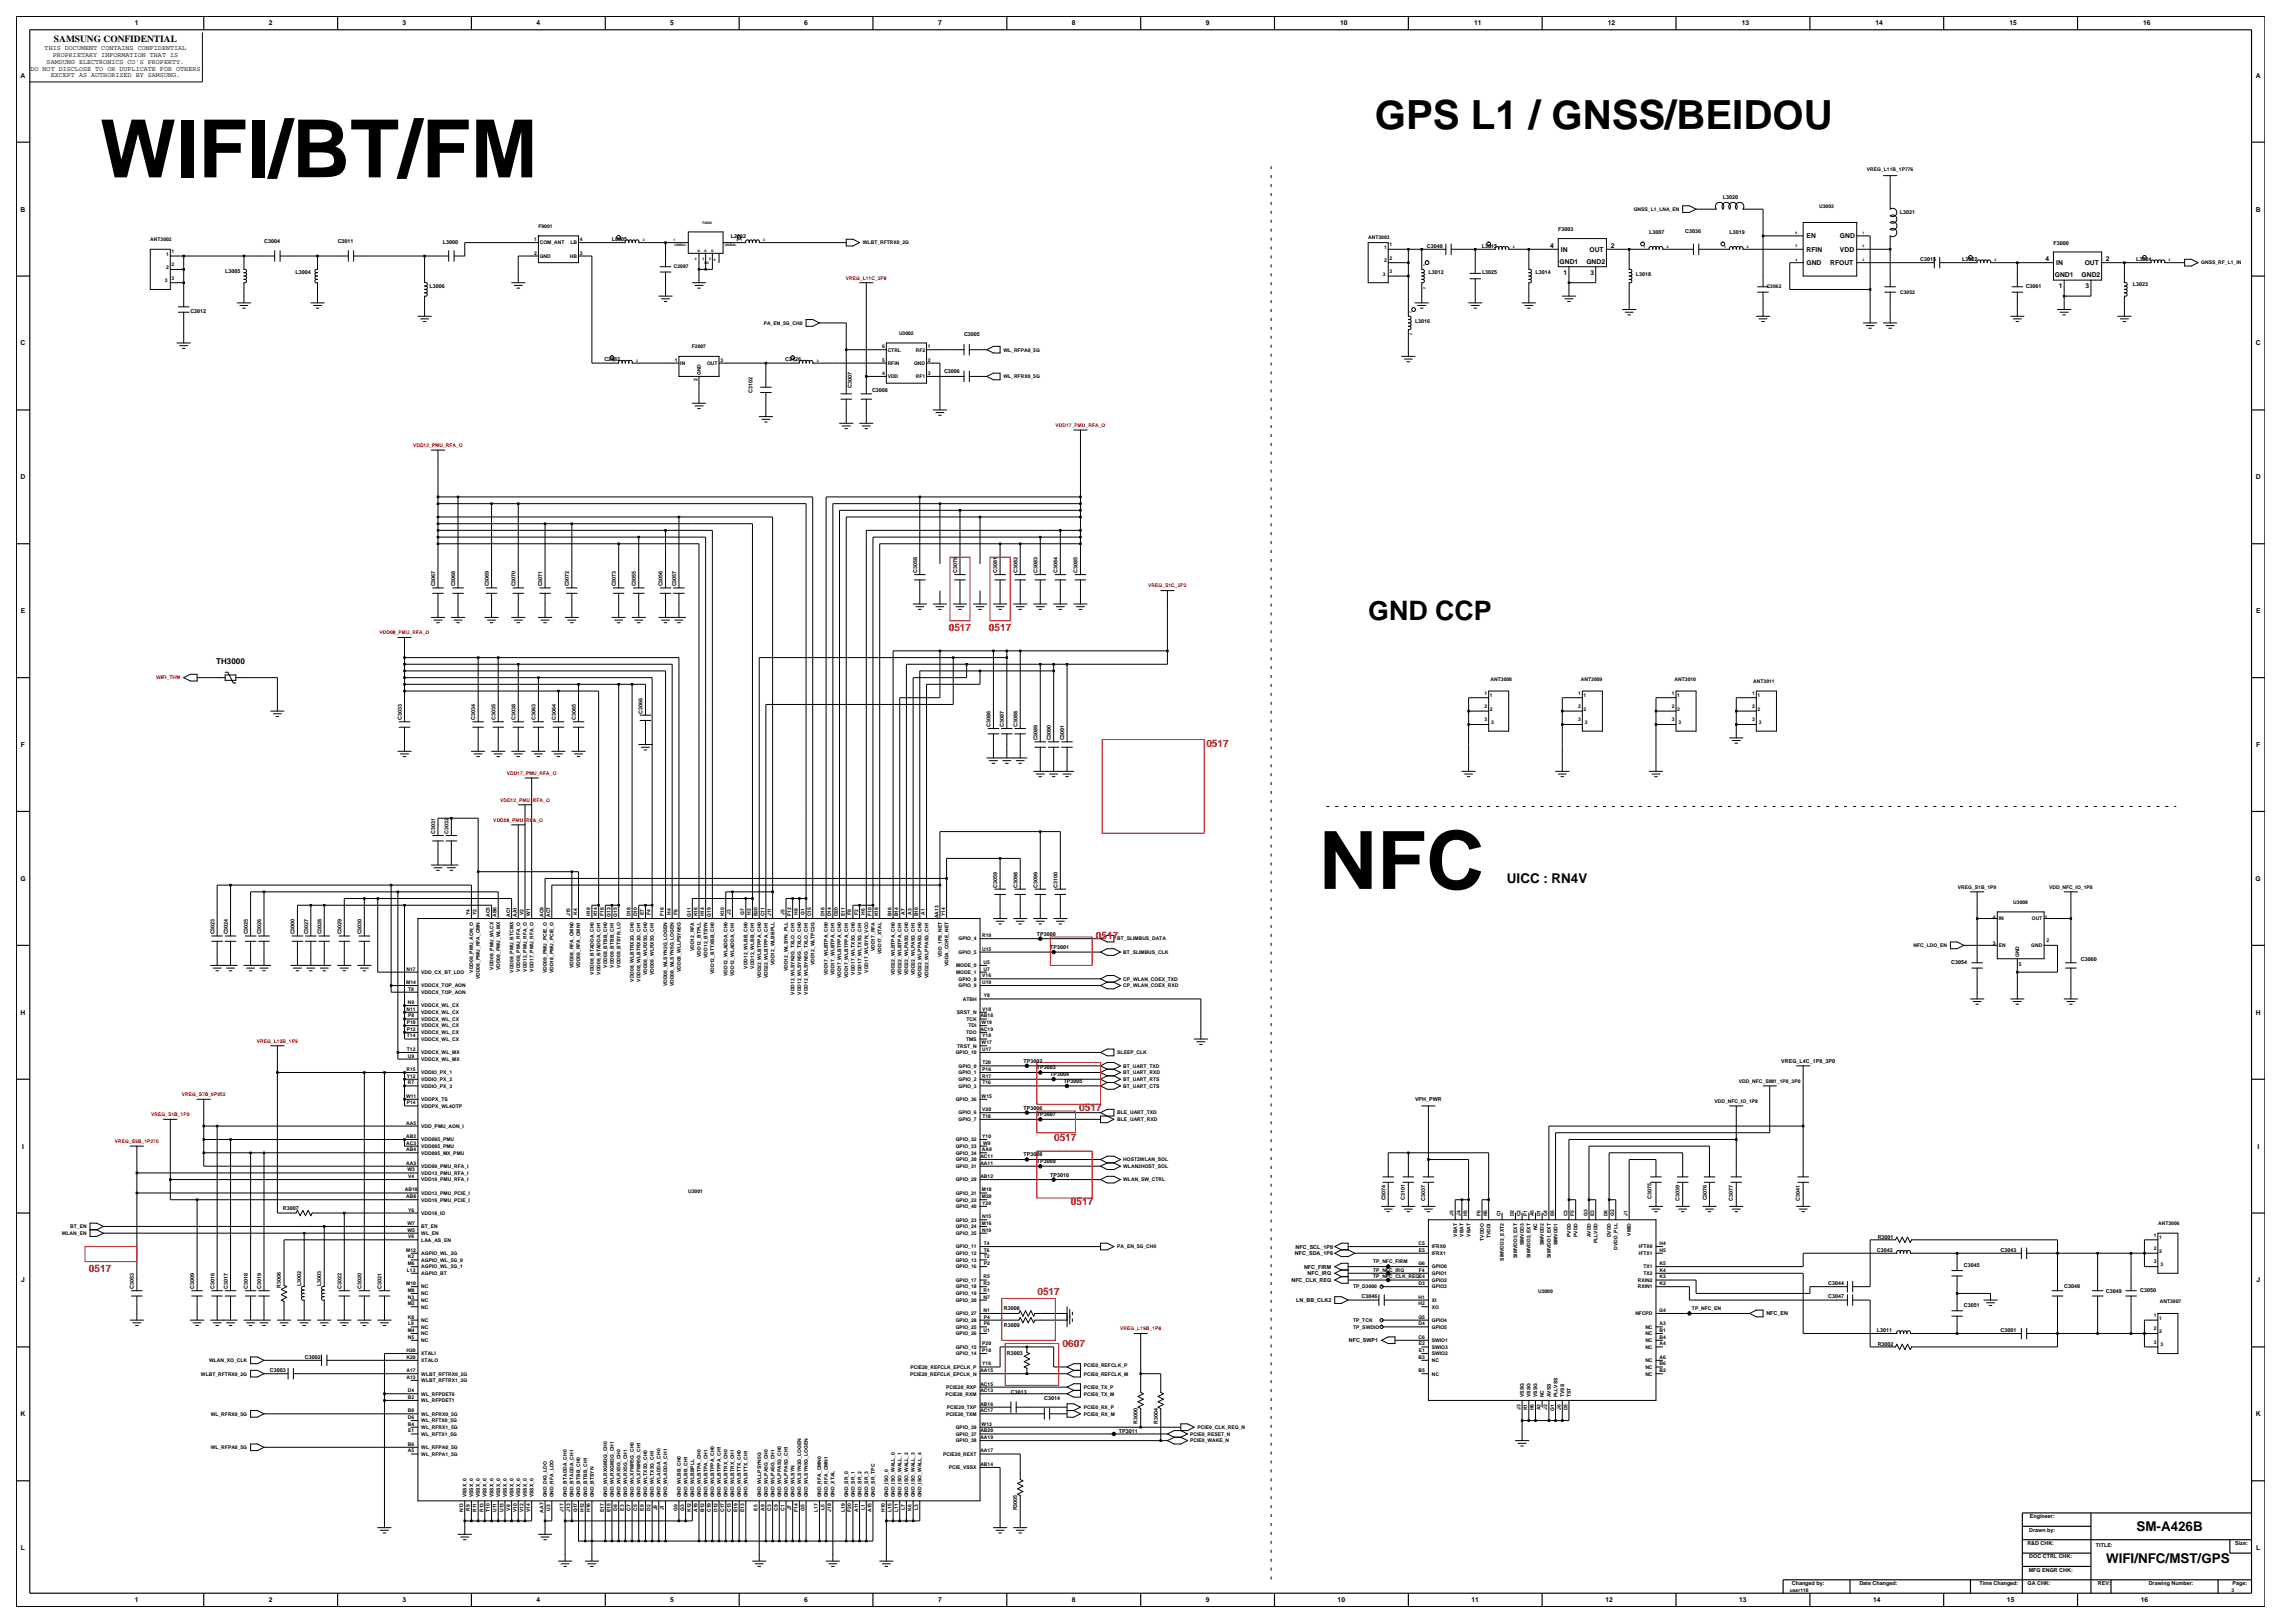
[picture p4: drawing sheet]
<svg xmlns="http://www.w3.org/2000/svg" width="420mm" height="297mm" viewBox="0 0 420 297" stroke-linecap="round" stroke-linejoin="round" font-family="sans-serif">
<defs><g id="words">
<g font-size="14.7">
<text x="18.3" y="32.5">WIFI/BT/FM</text>
<text x="241.4" y="162.7">NFC</text>
</g>
<text font-size="7.4" x="251.6" y="23.6">GPS L1 / GNSS/BEIDOU</text>
<text font-size="4.9" x="250.4" y="113.5">GND CCP</text>
<g font-size="2.5">
<text x="275.8" y="161.6">UICC : RN4V</text>
<text x="391" y="280.1">SM-A426B</text>
<text x="385.4" y="285.9">WIFI/NFC/MST/GPS</text>
</g>
<g font-size="1.9" fill="#f00">
<text x="173.6" y="115.5">0517</text>
<text x="181" y="115.5">0517</text>
<text x="220.8" y="136.6">0517</text>
<text x="200.6" y="171.8">0517</text>
<text x="197.5" y="203.4">0517</text>
<text x="192.9" y="208.9">0517</text>
<text x="196" y="220.5">0517</text>
<text x="16.2" y="232.7">0517</text>
<text x="189.9" y="237">0517</text>
<text x="194.4" y="246.5">0607</text>
</g>
<text font-size="1.7" x="9.9" y="7.7">SAMSUNG CONFIDENTIAL</text>
<text font-size="1.5" x="39.6" y="121.5">TH3000</text>
<g font-size="1.2">
<text x="24.7" y="4.7">1</text>
<text x="49.2" y="4.7">2</text>
<text x="73.7" y="4.7">3</text>
<text x="98.2" y="4.7">4</text>
<text x="122.7" y="4.7">5</text>
<text x="147.2" y="4.7">6</text>
<text x="171.7" y="4.7">7</text>
<text x="196.2" y="4.7">8</text>
<text x="220.7" y="4.7">9</text>
<text x="245.3" y="4.7">10</text>
<text x="269.8" y="4.7">11</text>
<text x="294.3" y="4.7">12</text>
<text x="318.7" y="4.7">13</text>
<text x="343.2" y="4.7">14</text>
<text x="367.7" y="4.7">15</text>
<text x="392.2" y="4.7">16</text>
<text x="8.2" y="9.2">THIS DOCUMENT CONTAINS CONFIDENTIAL</text>
<text x="8.5" y="11.7">SAMSUNG ELECTRONICS CO'S PROPERTY.</text>
<text x="9.6" y="10.5">PROPRIETARY INFORMATION THAT IS</text>
<text x="3.8" y="14.2">A</text>
<text x="5.6" y="12.9">DO NOT DISCLOSE TO OR DUPLICATE FOR OTHERS</text>
<text x="9.3" y="14.1">EXCEPT AS AUTHORIZED BY SAMSUNG.</text>
<text x="412.8" y="14.2">A</text>
<text x="3.8" y="38.7">B</text>
<text x="412.8" y="38.7">B</text>
<text x="283.7" y="45.4">4</text>
<text x="285.7" y="46.1">IN</text>
<text x="290.9" y="46.1">OUT</text>
<text x="294.8" y="45.4">2</text>
<text x="330.6" y="46.1">RFIN</text>
<text x="330.6" y="43.6">EN</text>
<text x="336.7" y="43.6">GND</text>
<text x="336.7" y="46.1">VDD</text>
<text x="374.3" y="47.8">4</text>
<text x="385.4" y="47.8">2</text>
<text x="285.4" y="48.3">GND1</text>
<text x="286.2" y="50.3">1</text>
<text x="290.3" y="48.3">GND2</text>
<text x="291" y="50.3">3</text>
<text x="330.6" y="48.5">GND</text>
<text x="334.9" y="48.5">RFOUT</text>
<text x="376" y="50.8">GND1</text>
<text x="376.3" y="48.5">IN</text>
<text x="376.8" y="52.7">1</text>
<text x="380.9" y="50.8">GND2</text>
<text x="381.5" y="48.5">OUT</text>
<text x="381.7" y="52.7">3</text>
<text x="3.8" y="63.2">C</text>
<text x="412.8" y="63.2">C</text>
<text x="3.8" y="87.7">D</text>
<text x="412.8" y="87.7">D</text>
<text x="3.8" y="112.2">E</text>
<text x="412.9" y="112.2">E</text>
<text x="3.8" y="136.7">F</text>
<text x="412.9" y="136.7">F</text>
<text x="3.7" y="161.2">G</text>
<text x="412.8" y="161.2">G</text>
<text x="3.8" y="185.7">H</text>
<text x="412.8" y="185.7">H</text>
<text x="4" y="210.2">I</text>
<text x="413.1" y="210.2">I</text>
<text x="3.9" y="234.7">J</text>
<text x="412.9" y="234.7">J</text>
<text x="3.8" y="259.2">K</text>
<text x="412.8" y="259.2">K</text>
<text x="3.8" y="283.7">L</text>
<text x="412.9" y="283.7">L</text>
<text x="24.7" y="293.2">1</text>
<text x="49.2" y="293.2">2</text>
<text x="73.7" y="293.2">3</text>
<text x="98.2" y="293.2">4</text>
<text x="122.7" y="293.2">5</text>
<text x="147.2" y="293.2">6</text>
<text x="171.7" y="293.2">7</text>
<text x="196.2" y="293.2">8</text>
<text x="220.7" y="293.2">9</text>
<text x="244.8" y="293.2">10</text>
<text x="269.3" y="293.2">11</text>
<text x="293.8" y="293.2">12</text>
<text x="318.3" y="293.2">13</text>
<text x="342.8" y="293.2">14</text>
<text x="367.3" y="293.2">15</text>
<text x="391.8" y="293.2">16</text>
</g>
<g font-size="1">
<text x="315.3" y="36.5">L3020</text>
<text x="347.7" y="39.2">L3021</text>
<text x="48.3" y="44.4">C3004</text>
<text x="61.8" y="44.4">C3011</text>
<text x="81" y="44.6">L3000</text>
<text x="112" y="44.1">L8005</text>
<text x="133.7" y="43.5">L2032</text>
<text x="261.1" y="45.3">C3040</text>
<text x="271.2" y="45.3">L3015</text>
<text x="285.2" y="42.3">F3003</text>
<text x="301.8" y="42.9">L3007</text>
<text x="308.4" y="42.7">C3036</text>
<text x="316.5" y="42.9">L3019</text>
<text x="351.4" y="47.8">C3015</text>
<text x="359.1" y="47.8">L3022</text>
<text x="375.8" y="44.8">F3000</text>
<text x="390.9" y="47.8">L3024</text>
<text x="41.2" y="50">L3005</text>
<text x="54.1" y="50.2">L3004</text>
<text x="78.6" y="52.7">L3006</text>
<text x="261.4" y="50.2">L3012</text>
<text x="271.2" y="50.2">L3025</text>
<text x="281" y="50.2">L3014</text>
<text x="299.4" y="50.6">L3018</text>
<text x="370.7" y="52.7">C3061</text>
<text x="390.3" y="52.4">L3023</text>
<text x="34.8" y="57.3">C3012</text>
<text x="259" y="59.1">L3016</text>
<text x="176.4" y="61.5">C3005</text>
<text x="110.6" y="66.1">C2082</text>
<text x="137.7" y="71.8" transform="rotate(-90 137.7 71.8)">C3102</text>
<text x="143.7" y="66.1">C2126</text>
<text x="155.9" y="71" transform="rotate(-90 155.9 71)">C3007</text>
<text x="159.6" y="71.6">C3008</text>
<text x="172.8" y="68.3">C3006</text>
<text x="79.6" y="107.3" transform="rotate(-90 79.6 107.3)">C3067</text>
<text x="83.3" y="107.3" transform="rotate(-90 83.3 107.3)">C3068</text>
<text x="89.4" y="107.3" transform="rotate(-90 89.4 107.3)">C3069</text>
<text x="94.3" y="107.3" transform="rotate(-90 94.3 107.3)">C3070</text>
<text x="99.2" y="107.3" transform="rotate(-90 99.2 107.3)">C3071</text>
<text x="104.1" y="107.3" transform="rotate(-90 104.1 107.3)">C3072</text>
<text x="112.7" y="107.3" transform="rotate(-90 112.7 107.3)">C3073</text>
<text x="116.4" y="107.3" transform="rotate(-90 116.4 107.3)">C3055</text>
<text x="121.3" y="107.3" transform="rotate(-90 121.3 107.3)">C3056</text>
<text x="123.7" y="107.3" transform="rotate(-90 123.7 107.3)">C3057</text>
<text x="167.8" y="104.9" transform="rotate(-90 167.8 104.9)">C3058</text>
<text x="175.2" y="104.9" transform="rotate(-90 175.2 104.9)">C3079</text>
<text x="182.5" y="104.9" transform="rotate(-90 182.5 104.9)">C3081</text>
<text x="186.2" y="104.9" transform="rotate(-90 186.2 104.9)">C3082</text>
<text x="189.9" y="104.9" transform="rotate(-90 189.9 104.9)">C3083</text>
<text x="193.5" y="104.9" transform="rotate(-90 193.5 104.9)">C3084</text>
<text x="197.2" y="104.9" transform="rotate(-90 197.2 104.9)">C3085</text>
<text x="73.5" y="131.8" transform="rotate(-90 73.5 131.8)">C3033</text>
<text x="87" y="131.8" transform="rotate(-90 87 131.8)">C3034</text>
<text x="90.7" y="131.8" transform="rotate(-90 90.7 131.8)">C3035</text>
<text x="94.3" y="131.8" transform="rotate(-90 94.3 131.8)">C3038</text>
<text x="98" y="131.8" transform="rotate(-90 98 131.8)">C3063</text>
<text x="101.7" y="131.8" transform="rotate(-90 101.7 131.8)">C3064</text>
<text x="105.4" y="131.8" transform="rotate(-90 105.4 131.8)">C3065</text>
<text x="117.6" y="130.6" transform="rotate(-90 117.6 130.6)">C3066</text>
<text x="181.3" y="133" transform="rotate(-90 181.3 133)">C3086</text>
<text x="183.7" y="133" transform="rotate(-90 183.7 133)">C3087</text>
<text x="186.2" y="133" transform="rotate(-90 186.2 133)">C3088</text>
<text x="189.9" y="135.5" transform="rotate(-90 189.9 135.5)">C3089</text>
<text x="192.3" y="135.5" transform="rotate(-90 192.3 135.5)">C3090</text>
<text x="194.8" y="135.5" transform="rotate(-90 194.8 135.5)">C3091</text>
<text x="79.6" y="152.6" transform="rotate(-90 79.6 152.6)">C3031</text>
<text x="82.1" y="152.6" transform="rotate(-90 82.1 152.6)">C3032</text>
<text x="182.5" y="162.4" transform="rotate(-90 182.5 162.4)">C3059</text>
<text x="186.2" y="162.4" transform="rotate(-90 186.2 162.4)">C3098</text>
<text x="189.9" y="162.4" transform="rotate(-90 189.9 162.4)">C3099</text>
<text x="193.5" y="162.4" transform="rotate(-90 193.5 162.4)">C3100</text>
<text x="39.2" y="171" transform="rotate(-90 39.2 171)">C3023</text>
<text x="41.7" y="171" transform="rotate(-90 41.7 171)">C3024</text>
<text x="45.4" y="171" transform="rotate(-90 45.4 171)">C3025</text>
<text x="47.8" y="171" transform="rotate(-90 47.8 171)">C3026</text>
<text x="53.9" y="171" transform="rotate(-90 53.9 171)">C3000</text>
<text x="56.4" y="171" transform="rotate(-90 56.4 171)">C3027</text>
<text x="58.8" y="171" transform="rotate(-90 58.8 171)">C3028</text>
<text x="62.5" y="171" transform="rotate(-90 62.5 171)">C3029</text>
<text x="66.2" y="171" transform="rotate(-90 66.2 171)">C3030</text>
<text x="189.8" y="171.2">TP3000</text>
<text x="192.2" y="173.6">TP3001</text>
<text x="357.1" y="176.4">C3054</text>
<text x="380.8" y="175.8">C3060</text>
<text x="187.3" y="194.5">TP3002</text>
<text x="189.8" y="195.7">TP3003</text>
<text x="192.2" y="196.9">TP3004</text>
<text x="326" y="194.5">VREG_L4C_1P8_3P0</text>
<text x="187.3" y="203">TP3006</text>
<text x="194.7" y="198.1">TP3005</text>
<text x="259" y="201.5">VPH_PWR</text>
<text x="189.8" y="204.3">TP3007</text>
<text x="187.3" y="211.6">TP3008</text>
<text x="189.8" y="212.8">TP3009</text>
<text x="192.2" y="215.3">TP3010</text>
<text x="51.8" y="221.4">R3007</text>
<text x="253.5" y="219.7" transform="rotate(-90 253.5 219.7)">C3074</text>
<text x="257.1" y="219.5" transform="rotate(-90 257.1 219.5)">C3101</text>
<text x="260.8" y="219.8" transform="rotate(-90 260.8 219.8)">C3037</text>
<text x="302.2" y="219.4" transform="rotate(-90 302.2 219.4)">C3075</text>
<text x="307.3" y="219.8" transform="rotate(-90 307.3 219.8)">C3039</text>
<text x="312.3" y="219.7" transform="rotate(-90 312.3 219.7)">C3076</text>
<text x="317.1" y="219.8" transform="rotate(-90 317.1 219.8)">C3077</text>
<text x="329.4" y="219.8" transform="rotate(-90 329.4 219.8)">C3041</text>
<text x="343.6" y="226.7">R3001</text>
<text x="237" y="229.7">NFC_SDA_1P8</text>
<text x="237.1" y="228.5">NFC_SCL_1P8</text>
<text x="238.7" y="232.1">NFC_FIRM</text>
<text x="239.3" y="233.3">NFC_IRQ</text>
<text x="343.5" y="229">C3042</text>
<text x="359.4" y="231.8">C3045</text>
<text x="366.1" y="229">C3043</text>
<text x="24.5" y="235.9" transform="rotate(-90 24.5 235.9)">C3053</text>
<text x="35.5" y="235.9" transform="rotate(-90 35.5 235.9)">C3009</text>
<text x="39.2" y="235.9" transform="rotate(-90 39.2 235.9)">C3016</text>
<text x="41.7" y="235.9" transform="rotate(-90 41.7 235.9)">C3017</text>
<text x="45.4" y="235.9" transform="rotate(-90 45.4 235.9)">C3018</text>
<text x="47.8" y="235.9" transform="rotate(-90 47.8 235.9)">C3019</text>
<text x="51.4" y="235.7" transform="rotate(-90 51.4 235.7)">R3006</text>
<text x="55.1" y="235.3" transform="rotate(-90 55.1 235.3)">L3002</text>
<text x="58.8" y="235.3" transform="rotate(-90 58.8 235.3)">L3003</text>
<text x="62.5" y="235.9" transform="rotate(-90 62.5 235.9)">C3022</text>
<text x="66.2" y="235.9" transform="rotate(-90 66.2 235.9)">C3020</text>
<text x="69.8" y="235.9" transform="rotate(-90 69.8 235.9)">C3021</text>
<text x="183.7" y="239.8">R3008</text>
<text x="236.3" y="234.6">NFC_CLK_REQ</text>
<text x="237.2" y="238.3">LN_BB_CLK2</text>
<text x="249.2" y="237.6">C3046</text>
<text x="334.6" y="237.6">C3047</text>
<text x="334.6" y="235.1">C3044</text>
<text x="359.4" y="239.1">C3051</text>
<text x="377.8" y="235.7">C3048</text>
<text x="385.4" y="236.7">C3049</text>
<text x="391.7" y="236.4">C3050</text>
<text x="183.7" y="242.8">R3009</text>
<text x="246.8" y="245.6">NFC_SWP1</text>
<text x="323.3" y="240.7">NFC_EN</text>
<text x="343.5" y="243.7">L3011</text>
<text x="366.1" y="243.7">C3001</text>
<text x="49.4" y="251.1">C3003</text>
<text x="55.8" y="248.6">C3002</text>
<text x="184.3" y="248">R3003</text>
<text x="343.6" y="246.3">R3002</text>
<text x="185" y="255">C3013</text>
<text x="191.1" y="256.3">C3014</text>
<text x="204.8" y="262.1">TP3011</text>
<text x="208.2" y="260.5" transform="rotate(-90 208.2 260.5)">R3000</text>
<text x="211.9" y="260.5" transform="rotate(-90 211.9 260.5)">R3004</text>
<text x="186.1" y="276.4" transform="rotate(-90 186.1 276.4)">R3005</text>
<text x="371.4" y="280.2">Drawn by:</text>
<text x="371.5" y="277.8">Engineer:</text>
<text x="371" y="282.7">R&amp;D CHK:</text>
<text x="371.3" y="287.6">MFG ENGR CHK:</text>
<text x="371.4" y="285.2">DOC CTRL CHK:</text>
<text x="383.6" y="283">TITLE:</text>
<text x="409.1" y="282.7">Size:</text>
<text x="327.9" y="290.1">Changed by:</text>
<text x="340.3" y="290.1">Date Changed:</text>
<text x="362.2" y="290.1">Time Changed:</text>
<text x="371.1" y="290.1">QA CHK:</text>
<text x="383.9" y="290.1">REV:</text>
<text x="393.2" y="290.1">Drawing Number:</text>
<text x="408.6" y="290.1">Page:</text>
</g>
<g font-size=".9">
<text x="341.7" y="31.3">VREG_L11B_1P776</text>
<text x="98.5" y="41.7">F9001</text>
<text x="299" y="38.6">GNSS_L1_LNA_EN</text>
<text x="332.9" y="38">U3003</text>
<text x="27.5" y="44.1">ANT3002</text>
<text x="30.4" y="46.8">1</text>
<text x="31.4" y="46.3">1</text>
<text x="97.8" y="44.2">1</text>
<text x="97.8" y="46.6">2</text>
<text x="98.8" y="44.7">COM_ANT</text>
<text x="98.8" y="47.2">GND</text>
<text x="104.3" y="47.2">HB</text>
<text x="104.4" y="44.7">LB</text>
<text x="106.1" y="46.6">3</text>
<text x="106.1" y="44.2">4</text>
<text x="157.9" y="44.7">WLBT_RFTRX0_2G</text>
<text x="250.4" y="43.8">ANT3003</text>
<text x="253.3" y="45.5">1</text>
<text x="253.3" y="48">2</text>
<text x="254.3" y="45.1">1</text>
<text x="254.3" y="47.5">2</text>
<text x="30.2" y="51.7">3</text>
<text x="30.4" y="49.2">2</text>
<text x="31.4" y="48.7">2</text>
<text x="31.4" y="51.2">3</text>
<text x="123.3" y="49">C2087</text>
<text x="253.1" y="50.4">3</text>
<text x="254.3" y="50">3</text>
<text x="323.3" y="52.7">C3062</text>
<text x="347.8" y="53.9">C3052</text>
<text x="402.9" y="48.4">GNSS_RF_L1_IN</text>
<text x="139.8" y="59.4">PA_EN_5G_CH0</text>
<text x="126.6" y="63.7">F2007</text>
<text x="161.5" y="63.7">6</text>
<text x="162.5" y="64.3">CTRL</text>
<text x="164.5" y="61.3">U3002</text>
<text x="167.6" y="64.3">RF2</text>
<text x="169.8" y="63.7">1</text>
<text x="183.6" y="64.3">WL_RFPA0_5G</text>
<text x="123.5" y="66.2">1</text>
<text x="124.5" y="66.8">IN</text>
<text x="127.7" y="69.6" transform="rotate(-90 127.7 69.6)">2</text>
<text x="128.2" y="68.7" transform="rotate(-90 128.2 68.7)">GND</text>
<text x="129.4" y="66.8">OUT</text>
<text x="131.8" y="66.2">3</text>
<text x="161.5" y="66.2">5</text>
<text x="161.5" y="68.7">4</text>
<text x="162.5" y="66.8">RFIN</text>
<text x="162.5" y="69.2">VDD</text>
<text x="167.3" y="66.8">GND</text>
<text x="167.6" y="69.2">RF1</text>
<text x="169.8" y="66.2">2</text>
<text x="169.8" y="68.7">3</text>
<text x="183.6" y="69.2">WL_RFRX0_5G</text>
<text x="272.8" y="124.6">ANT3008</text>
<text x="289.3" y="124.6">ANT3009</text>
<text x="306.5" y="124.6">ANT3010</text>
<text x="320.9" y="124.9">ANT3011</text>
<text x="271.7" y="129.6">2</text>
<text x="271.7" y="132">3</text>
<text x="271.7" y="127.1">1</text>
<text x="272.7" y="130">2</text>
<text x="272.7" y="127.6">1</text>
<text x="288.8" y="127.1">1</text>
<text x="288.8" y="129.6">2</text>
<text x="288.8" y="132">3</text>
<text x="289.8" y="127.6">1</text>
<text x="289.8" y="130">2</text>
<text x="306" y="127.1">1</text>
<text x="306" y="129.6">2</text>
<text x="306" y="132">3</text>
<text x="307" y="127.6">1</text>
<text x="307" y="130">2</text>
<text x="320.7" y="127.1">1</text>
<text x="320.7" y="129.6">2</text>
<text x="320.7" y="132">3</text>
<text x="321.6" y="127.6">1</text>
<text x="321.6" y="130">2</text>
<text x="272.9" y="132.5">3</text>
<text x="290.1" y="132.5">3</text>
<text x="307.2" y="132.5">3</text>
<text x="321.9" y="132.5">3</text>
<text x="86" y="167.4" transform="rotate(-90 86 167.4)">Y4</text>
<text x="87.2" y="167.4" transform="rotate(-90 87.2 167.4)">Y2</text>
<text x="89.7" y="167.8" transform="rotate(-90 89.7 167.8)">AC5</text>
<text x="90.9" y="167.8" transform="rotate(-90 90.9 167.8)">AB6</text>
<text x="93.3" y="167.8" transform="rotate(-90 93.3 167.8)">AC1</text>
<text x="94.6" y="167.8" transform="rotate(-90 94.6 167.8)">AA1</text>
<text x="95.8" y="167.4" transform="rotate(-90 95.8 167.4)">V2</text>
<text x="97" y="167.6" transform="rotate(-90 97 167.6)">W1</text>
<text x="99.5" y="167.8" transform="rotate(-90 99.5 167.8)">AC9</text>
<text x="100.7" y="167.8" transform="rotate(-90 100.7 167.8)">AC7</text>
<text x="104.4" y="167.6" transform="rotate(-90 104.4 167.6)">J15</text>
<text x="105.6" y="167.4" transform="rotate(-90 105.6 167.4)">K4</text>
<text x="108" y="167.7" transform="rotate(-90 108 167.7)">H18</text>
<text x="109.3" y="167.7" transform="rotate(-90 109.3 167.7)">K14</text>
<text x="110.5" y="167.7" transform="rotate(-90 110.5 167.7)">F18</text>
<text x="111.7" y="167.7" transform="rotate(-90 111.7 167.7)">G13</text>
<text x="112.9" y="167.7" transform="rotate(-90 112.9 167.7)">G15</text>
<text x="115.4" y="167.7" transform="rotate(-90 115.4 167.7)">D18</text>
<text x="116.6" y="167.7" transform="rotate(-90 116.6 167.7)">D10</text>
<text x="117.8" y="167.4" transform="rotate(-90 117.8 167.4)">E7</text>
<text x="119.1" y="167.4" transform="rotate(-90 119.1 167.4)">F4</text>
<text x="121.5" y="167.7" transform="rotate(-90 121.5 167.7)">F16</text>
<text x="122.7" y="167.4" transform="rotate(-90 122.7 167.4)">H4</text>
<text x="124" y="167.4" transform="rotate(-90 124 167.4)">F6</text>
<text x="126.4" y="167.7" transform="rotate(-90 126.4 167.7)">G11</text>
<text x="127.6" y="167.7" transform="rotate(-90 127.6 167.7)">K16</text>
<text x="128.9" y="167.7" transform="rotate(-90 128.9 167.7)">H14</text>
<text x="130.1" y="167.7" transform="rotate(-90 130.1 167.7)">G19</text>
<text x="132.5" y="167.7" transform="rotate(-90 132.5 167.7)">K10</text>
<text x="133.7" y="167.4" transform="rotate(-90 133.7 167.4)">J3</text>
<text x="136.2" y="167.5" transform="rotate(-90 136.2 167.5)">G7</text>
<text x="137.4" y="167.4" transform="rotate(-90 137.4 167.4)">H2</text>
<text x="138.7" y="167.7" transform="rotate(-90 138.7 167.7)">B20</text>
<text x="139.9" y="167.7" transform="rotate(-90 139.9 167.7)">C11</text>
<text x="141.1" y="167.6" transform="rotate(-90 141.1 167.6)">J11</text>
<text x="143.6" y="167.4" transform="rotate(-90 143.6 167.4)">J5</text>
<text x="144.8" y="167.7" transform="rotate(-90 144.8 167.7)">F12</text>
<text x="146" y="167.4" transform="rotate(-90 146 167.4)">H8</text>
<text x="147.2" y="167.5" transform="rotate(-90 147.2 167.5)">G1</text>
<text x="148.5" y="167.7" transform="rotate(-90 148.5 167.7)">C15</text>
<text x="150.9" y="167.7" transform="rotate(-90 150.9 167.7)">D16</text>
<text x="152.1" y="167.7" transform="rotate(-90 152.1 167.7)">D14</text>
<text x="153.3" y="167.7" transform="rotate(-90 153.3 167.7)">D20</text>
<text x="154.6" y="167.7" transform="rotate(-90 154.6 167.7)">E11</text>
<text x="155.8" y="167.4" transform="rotate(-90 155.8 167.4)">F8</text>
<text x="157" y="167.4" transform="rotate(-90 157 167.4)">F2</text>
<text x="158.3" y="167.4" transform="rotate(-90 158.3 167.4)">H6</text>
<text x="159.5" y="167.7" transform="rotate(-90 159.5 167.7)">F10</text>
<text x="160.7" y="167.7" transform="rotate(-90 160.7 167.7)">K18</text>
<text x="163.2" y="167.7" transform="rotate(-90 163.2 167.7)">B16</text>
<text x="164.4" y="167.7" transform="rotate(-90 164.4 167.7)">B14</text>
<text x="165.6" y="167.4" transform="rotate(-90 165.6 167.4)">A7</text>
<text x="166.8" y="167.4" transform="rotate(-90 166.8 167.4)">A3</text>
<text x="168.1" y="167.7" transform="rotate(-90 168.1 167.7)">B10</text>
<text x="169.3" y="167.4" transform="rotate(-90 169.3 167.4)">A1</text>
<text x="172.9" y="167.7" transform="rotate(-90 172.9 167.7)">Y14</text>
<text x="358.3" y="162.6">VREG_S1B_1P9</text>
<text x="368.4" y="165.3">U3008</text>
<text x="375" y="162.6">VDD_NFC_IO_1P8</text>
<text x="171.7" y="168" transform="rotate(-90 171.7 168)">AA13</text>
<text x="175.4" y="172.1">GPIO_4</text>
<text x="179.7" y="173.9">U15</text>
<text x="179.7" y="171.5">R19</text>
<text x="204.5" y="172.1">BT_SLIMBUS_DATA</text>
<text x="350.2" y="173.3">NFC_LDO_EN</text>
<text x="364.7" y="173">3</text>
<text x="364.7" y="168.1">4</text>
<text x="365.8" y="173.3">EN</text>
<text x="365.8" y="168.4">IN</text>
<text x="371.7" y="173.3">GND</text>
<text x="371.8" y="168.4">OUT</text>
<text x="374.2" y="168.1">1</text>
<text x="374.5" y="172.4">2</text>
<text x="74.4" y="177.6">N17</text>
<text x="77.1" y="178.2">VDD_CX_BT_LDO</text>
<text x="86.6" y="178" transform="rotate(-90 86.6 178)">VDD08_PMU_AON_O</text>
<text x="87.8" y="179.2" transform="rotate(-90 87.8 179.2)">VDD08_PMU_RFA_CMN</text>
<text x="90.3" y="177.4" transform="rotate(-90 90.3 177.4)">VDD08_PMU_WLCX</text>
<text x="91.5" y="177.5" transform="rotate(-90 91.5 177.5)">VDD08_PMU_WLMX</text>
<text x="94" y="178" transform="rotate(-90 94 178)">VDD08_PMU_BTCMX</text>
<text x="95.2" y="177.8" transform="rotate(-90 95.2 177.8)">VDD08_PMU_RFA_O</text>
<text x="96.4" y="177.8" transform="rotate(-90 96.4 177.8)">VDD12_PMU_RFA_O</text>
<text x="97.6" y="177.8" transform="rotate(-90 97.6 177.8)">VDD17_PMU_RFA_O</text>
<text x="100.1" y="178.1" transform="rotate(-90 100.1 178.1)">VDD09_PMU_PCIE_O</text>
<text x="101.3" y="178.1" transform="rotate(-90 101.3 178.1)">VDD18_PMU_PCIE_O</text>
<text x="105" y="177.2" transform="rotate(-90 105 177.2)">VDD08_RFA_CMN0</text>
<text x="106.2" y="177.2" transform="rotate(-90 106.2 177.2)">VDD08_RFA_CMN1</text>
<text x="108.6" y="178.4" transform="rotate(-90 108.6 178.4)">VDD08_BTADDA_CH0</text>
<text x="109.9" y="178.4" transform="rotate(-90 109.9 178.4)">VDD08_BTADDA_CH1</text>
<text x="111.1" y="177.1" transform="rotate(-90 111.1 177.1)">VDD08_BTBB_CH0</text>
<text x="112.3" y="177.1" transform="rotate(-90 112.3 177.1)">VDD08_BTBB_CH1</text>
<text x="113.6" y="177.1" transform="rotate(-90 113.6 177.1)">VDD08_BTSYN_LO</text>
<text x="116" y="179.7" transform="rotate(-90 116 179.7)">VDD08_WLBTRX2G_CH0</text>
<text x="117.2" y="179.7" transform="rotate(-90 117.2 179.7)">VDD08_WLBTRX2G_CH1</text>
<text x="118.5" y="178.4" transform="rotate(-90 118.5 178.4)">VDD08_WLRX5G_CH0</text>
<text x="119.7" y="178.4" transform="rotate(-90 119.7 178.4)">VDD08_WLRX5G_CH1</text>
<text x="124.6" y="177.9" transform="rotate(-90 124.6 177.9)">VDD08_WLLPSYN5G</text>
<text x="127" y="174" transform="rotate(-90 127 174)">VDD12_RFA</text>
<text x="128.2" y="175.1" transform="rotate(-90 128.2 175.1)">VDD12_BTPLL</text>
<text x="129.5" y="175.3" transform="rotate(-90 129.5 175.3)">VDD12_BTSYN</text>
<text x="130.7" y="178.2" transform="rotate(-90 130.7 178.2)">VDD12_BTTXBB_CH0</text>
<text x="133.2" y="178.6" transform="rotate(-90 133.2 178.6)">VDD12_WLADDA_CH0</text>
<text x="134.4" y="178.6" transform="rotate(-90 134.4 178.6)">VDD12_WLADDA_CH1</text>
<text x="136.8" y="177.3" transform="rotate(-90 136.8 177.3)">VDD12_WLBB_CH0</text>
<text x="138" y="177.3" transform="rotate(-90 138 177.3)">VDD12_WLBB_CH1</text>
<text x="139.3" y="179" transform="rotate(-90 139.3 179)">VDD22_WLBTPPA_CH0</text>
<text x="140.5" y="179" transform="rotate(-90 140.5 179)">VDD22_WLBTPPA_CH1</text>
<text x="141.7" y="176.6" transform="rotate(-90 141.7 176.6)">VDD12_WLBBPLL</text>
<text x="144.2" y="177.7" transform="rotate(-90 144.2 177.7)">VDD12_WLSYN_PLL</text>
<text x="149.1" y="176.6" transform="rotate(-90 149.1 176.6)">VDD12_WLTPC2G</text>
<text x="151.5" y="178.4" transform="rotate(-90 151.5 178.4)">VDD17_WLBTPA_CH0</text>
<text x="152.7" y="178.4" transform="rotate(-90 152.7 178.4)">VDD17_WLBTPA_CH1</text>
<text x="154" y="179" transform="rotate(-90 154 179)">VDD17_WLBTPPA_CH0</text>
<text x="155.2" y="179" transform="rotate(-90 155.2 179)">VDD17_WLBTPPA_CH1</text>
<text x="156.4" y="178.3" transform="rotate(-90 156.4 178.3)">VDD17_WLTX5G_CH0</text>
<text x="157.6" y="178.3" transform="rotate(-90 157.6 178.3)">VDD17_WLTX5G_CH1</text>
<text x="158.9" y="178" transform="rotate(-90 158.9 178)">VDD17_WLSYN_VCO</text>
<text x="160.1" y="174" transform="rotate(-90 160.1 174)">VDD17_RFA</text>
<text x="161.3" y="174.6" transform="rotate(-90 161.3 174.6)">VDD17_XTAL</text>
<text x="163.8" y="178.4" transform="rotate(-90 163.8 178.4)">VDD22_WLBTPA_CH0</text>
<text x="165" y="178.4" transform="rotate(-90 165 178.4)">VDD22_WLBTPA_CH1</text>
<text x="166.2" y="178.4" transform="rotate(-90 166.2 178.4)">VDD22_WLPA5G_CH0</text>
<text x="167.4" y="178.4" transform="rotate(-90 167.4 178.4)">VDD22_WLPA5G_CH1</text>
<text x="168.7" y="179" transform="rotate(-90 168.7 179)">VDD22_WLPPA5G_CH0</text>
<text x="169.9" y="179" transform="rotate(-90 169.9 179)">VDD22_WLPPA5G_CH1</text>
<text x="172.3" y="175.1" transform="rotate(-90 172.3 175.1)">VDD_1P8_NET</text>
<text x="173.6" y="176.8" transform="rotate(-90 173.6 176.8)">VDDA_CORE_NET</text>
<text x="175" y="177">MODE_0</text>
<text x="175" y="178.2">MODE_1</text>
<text x="175.4" y="179.4">GPIO_8</text>
<text x="175.4" y="174.5">GPIO_5</text>
<text x="179.8" y="178.8">V16</text>
<text x="180" y="176.4">U5</text>
<text x="180" y="177.6">U7</text>
<text x="205.6" y="174.5">BT_SLIMBUS_CLK</text>
<text x="205.6" y="179.4">CP_WLAN_COEX_TXD</text>
<text x="369.5" y="176.7">5</text>
<text x="369.5" y="175.1" transform="rotate(-90 369.5 175.1)">GND</text>
<text x="74.4" y="180.1">M14</text>
<text x="74.4" y="185">N11</text>
<text x="74.7" y="183.7">N9</text>
<text x="74.7" y="181.3">T8</text>
<text x="77.1" y="181.9">VDDCX_TOP_AON</text>
<text x="77.1" y="184.3">VDDCX_WL_CX</text>
<text x="77.1" y="185.6">VDDCX_WL_CX</text>
<text x="77.1" y="180.7">VDDCX_TOP_AON</text>
<text x="122.1" y="180.5" transform="rotate(-90 122.1 180.5)">VDD08_WLSYN2G_LOGEN</text>
<text x="123.3" y="180.5" transform="rotate(-90 123.3 180.5)">VDD08_WLSYN5G_LOGEN</text>
<text x="145.4" y="182" transform="rotate(-90 145.4 182)">VDD12_WLSYN2G_TXLO_CH1</text>
<text x="146.6" y="182" transform="rotate(-90 146.6 182)">VDD12_WLSYN5G_TXLO_CH0</text>
<text x="147.8" y="182" transform="rotate(-90 147.8 182)">VDD12_WLSYN5G_TXLO_CH1</text>
<text x="175.1" y="185.6">SRST_N</text>
<text x="175.4" y="180.7">GPIO_9</text>
<text x="176.2" y="183.1">ATBH</text>
<text x="179.7" y="180.1">U19</text>
<text x="179.8" y="185">V18</text>
<text x="180" y="182.5">Y8</text>
<text x="205.6" y="180.7">CP_WLAN_COEX_RXD</text>
<text x="74.4" y="187.4">P10</text>
<text x="74.4" y="188.6">P12</text>
<text x="74.5" y="189.8">T14</text>
<text x="74.7" y="186.2">P8</text>
<text x="77.1" y="190.5">VDDCX_WL_CX</text>
<text x="77.1" y="186.8">VDDCX_WL_CX</text>
<text x="77.1" y="188">VDDCX_WL_CX</text>
<text x="77.1" y="189.2">VDDCX_WL_CX</text>
<text x="175.2" y="191.7">TRST_N</text>
<text x="176.8" y="190.5">TMS</text>
<text x="176.8" y="189.2">TDO</text>
<text x="176.8" y="186.8">TCK</text>
<text x="177.3" y="188">TDI</text>
<text x="179.4" y="188.6">AC19</text>
<text x="179.4" y="186.2">AB18</text>
<text x="179.6" y="187.4">W19</text>
<text x="179.6" y="191.1">W17</text>
<text x="179.8" y="189.8">Y18</text>
<text x="74.4" y="196">R15</text>
<text x="74.4" y="197.2">Y12</text>
<text x="74.5" y="192.3">T12</text>
<text x="74.7" y="193.5">U9</text>
<text x="77.1" y="197.8">VDDIO_PX_2</text>
<text x="77.1" y="194.1">VDDCX_WL_MX</text>
<text x="77.1" y="192.9">VDDCX_WL_MX</text>
<text x="77.1" y="196.6">VDDIO_PX_1</text>
<text x="174.9" y="192.9">GPIO_10</text>
<text x="175.4" y="195.4">GPIO_0</text>
<text x="175.4" y="197.8">GPIO_2</text>
<text x="175.4" y="196.6">GPIO_1</text>
<text x="179.7" y="192.3">U17</text>
<text x="179.7" y="197.2">R17</text>
<text x="179.8" y="196">P16</text>
<text x="179.8" y="194.7">T20</text>
<text x="204.5" y="192.9">SLEEP_CLK</text>
<text x="205.6" y="195.4">BT_UART_TXD</text>
<text x="205.6" y="196.6">BT_UART_RXD</text>
<text x="205.6" y="197.8">BT_UART_RTS</text>
<text x="74.3" y="200.9">W11</text>
<text x="74.4" y="202.1">P14</text>
<text x="74.7" y="198.4">R7</text>
<text x="77.1" y="201.5">VDDPX_TS</text>
<text x="77.1" y="199">VDDIO_PX_3</text>
<text x="77.1" y="202.7">VDDPX_WL4OTP</text>
<text x="174.9" y="201.5">GPIO_36</text>
<text x="175.4" y="203.9">GPIO_6</text>
<text x="175.4" y="199">GPIO_3</text>
<text x="179.6" y="200.9">W15</text>
<text x="179.8" y="203.3">V20</text>
<text x="179.8" y="198.4">T16</text>
<text x="204.5" y="203.9">BLE_UART_TXD</text>
<text x="205.6" y="199">BT_UART_CTS</text>
<text x="313.8" y="201.8">VDD_NFC_IO_1P8</text>
<text x="318.2" y="198.1">VDD_NFC_SIM1_1P8_3P0</text>
<text x="74.3" y="209.4">AC3</text>
<text x="74.3" y="208.2">AB2</text>
<text x="74.3" y="205.8">AA5</text>
<text x="77.1" y="208.8">VDD095_PMU</text>
<text x="77.1" y="206.4">VDD_PMU_AON_I</text>
<text x="174.9" y="208.8">GPIO_32</text>
<text x="175.4" y="205.2">GPIO_7</text>
<text x="179.8" y="208.2">Y10</text>
<text x="179.8" y="204.6">T18</text>
<text x="179.9" y="209.4">W9</text>
<text x="204.5" y="205.2">BLE_UART_RXD</text>
<text x="74.3" y="210.7">AB4</text>
<text x="74.3" y="213.1">AA3</text>
<text x="74.6" y="214.3">W3</text>
<text x="74.7" y="215.6">V4</text>
<text x="77.1" y="215">VDD13_PMU_RFA_I</text>
<text x="77.1" y="210.1">VDD095_PMU</text>
<text x="77.1" y="211.3">VDD095_MX_PMU</text>
<text x="77.1" y="213.7">VDD09_PMU_RFA_I</text>
<text x="174.9" y="210.1">GPIO_33</text>
<text x="174.9" y="212.5">GPIO_30</text>
<text x="174.9" y="211.3">GPIO_34</text>
<text x="174.9" y="213.7">GPIO_31</text>
<text x="179.4" y="211.9">AC11</text>
<text x="179.4" y="215.6">AB12</text>
<text x="179.4" y="213.1">AA11</text>
<text x="179.7" y="210.7">AA9</text>
<text x="205.6" y="213.7">WLAN2HOST_SOL</text>
<text x="205.6" y="212.5">HOST2WLAN_SOL</text>
<text x="74.1" y="218">AB10</text>
<text x="74.3" y="219.2">AB8</text>
<text x="74.7" y="221.7">Y6</text>
<text x="77.1" y="216.2">VDD19_PMU_RFA_I</text>
<text x="77.1" y="219.9">VDD19_PMU_PCIE_I</text>
<text x="77.1" y="218.6">VDD13_PMU_PCIE_I</text>
<text x="125.9" y="218.3">U3001</text>
<text x="174.9" y="221.1">GPIO_40</text>
<text x="174.9" y="218.6">GPIO_21</text>
<text x="174.9" y="219.9">GPIO_22</text>
<text x="174.9" y="216.2">GPIO_29</text>
<text x="179.7" y="218">M18</text>
<text x="179.7" y="219.2">M20</text>
<text x="179.8" y="220.5">Y20</text>
<text x="205.6" y="216.2">WLAN_SW_CTRL</text>
<text x="11.3" y="226">WLAN_EN</text>
<text x="12.9" y="224.7">BT_EN</text>
<text x="74.6" y="225.4">W5</text>
<text x="74.6" y="224.1">W7</text>
<text x="74.7" y="226.6">V6</text>
<text x="77.1" y="222.3">VDD18_IO</text>
<text x="77.1" y="226">WL_EN</text>
<text x="77.1" y="224.7">BT_EN</text>
<text x="77.1" y="227.2">LAA_AS_EN</text>
<text x="174.9" y="223.5">GPIO_23</text>
<text x="174.9" y="226">GPIO_35</text>
<text x="174.9" y="224.7">GPIO_24</text>
<text x="179.7" y="224.1">M16</text>
<text x="179.7" y="222.9">N15</text>
<text x="179.7" y="225.4">N19</text>
<text x="180.1" y="227.8">T4</text>
<text x="259.6" y="227.8">C5</text>
<text x="266" y="222.5" transform="rotate(-90 266 222.5)">J5</text>
<text x="266.6" y="226.3" transform="rotate(-90 266.6 226.3)">VBAT</text>
<text x="267.3" y="222.5" transform="rotate(-90 267.3 222.5)">J4</text>
<text x="267.9" y="226.3" transform="rotate(-90 267.9 226.3)">VBAT</text>
<text x="268.5" y="222.6" transform="rotate(-90 268.5 222.6)">H3</text>
<text x="269.1" y="226.3" transform="rotate(-90 269.1 226.3)">VBAT</text>
<text x="270.9" y="222.5" transform="rotate(-90 270.9 222.5)">F6</text>
<text x="271.5" y="227" transform="rotate(-90 271.5 227)">TVDDO</text>
<text x="272.1" y="222.6" transform="rotate(-90 272.1 222.6)">K6</text>
<text x="272.8" y="226.6" transform="rotate(-90 272.8 226.6)">TVDDI</text>
<text x="274.6" y="222.6" transform="rotate(-90 274.6 222.6)">C1</text>
<text x="277" y="222.6" transform="rotate(-90 277 222.6)">D2</text>
<text x="278.3" y="222.6" transform="rotate(-90 278.3 222.6)">C2</text>
<text x="278.9" y="227.9" transform="rotate(-90 278.9 227.9)">SIMVDD3</text>
<text x="279.5" y="222.5" transform="rotate(-90 279.5 222.5)">F1</text>
<text x="280.7" y="222.6" transform="rotate(-90 280.7 222.6)">A5</text>
<text x="281.3" y="225.1" transform="rotate(-90 281.3 225.1)">NC</text>
<text x="282" y="222.6" transform="rotate(-90 282 222.6)">D1</text>
<text x="282.6" y="227.9" transform="rotate(-90 282.6 227.9)">SIMVDD2</text>
<text x="283.2" y="222.6" transform="rotate(-90 283.2 222.6)">C4</text>
<text x="284.4" y="222.5" transform="rotate(-90 284.4 222.5)">E6</text>
<text x="285" y="227.9" transform="rotate(-90 285 227.9)">SIMVDD1</text>
<text x="286.8" y="222.6" transform="rotate(-90 286.8 222.6)">C3</text>
<text x="287.5" y="226.4" transform="rotate(-90 287.5 226.4)">PVDD</text>
<text x="288.1" y="222.5" transform="rotate(-90 288.1 222.5)">F5</text>
<text x="288.7" y="226.4" transform="rotate(-90 288.7 226.4)">PVDD</text>
<text x="290.5" y="222.6" transform="rotate(-90 290.5 222.6)">G3</text>
<text x="291.1" y="226.4" transform="rotate(-90 291.1 226.4)">AVDD</text>
<text x="291.7" y="222.5" transform="rotate(-90 291.7 222.5)">E3</text>
<text x="292.4" y="227.5" transform="rotate(-90 292.4 227.5)">PLLVDD</text>
<text x="294.2" y="222.6" transform="rotate(-90 294.2 222.6)">D6</text>
<text x="294.8" y="226.4" transform="rotate(-90 294.8 226.4)">DVDD</text>
<text x="295.4" y="222.6" transform="rotate(-90 295.4 222.6)">G2</text>
<text x="297.9" y="222.5" transform="rotate(-90 297.9 222.5)">J1</text>
<text x="298.5" y="226.1" transform="rotate(-90 298.5 226.1)">VMID</text>
<text x="303.7" y="227.8">H4</text>
<text x="394.1" y="226.3">1</text>
<text x="395" y="224.1">ANT3006</text>
<text x="395.1" y="226.8">1</text>
<text x="74.4" y="229">M12</text>
<text x="74.5" y="232.7">L13</text>
<text x="74.6" y="231.5">M6</text>
<text x="74.7" y="230.3">K2</text>
<text x="77.1" y="232.1">AGPIO_WL_5G_1</text>
<text x="77.1" y="229.7">AGPIO_WL_2G</text>
<text x="77.1" y="233.3">AGPIO_BT</text>
<text x="77.1" y="230.9">AGPIO_WL_5G_0</text>
<text x="174.9" y="230.9">GPIO_13</text>
<text x="174.9" y="228.4">GPIO_11</text>
<text x="174.9" y="229.7">GPIO_12</text>
<text x="174.9" y="232.1">GPIO_16</text>
<text x="180" y="233.9">R5</text>
<text x="180" y="231.5">P2</text>
<text x="180.1" y="230.3">T2</text>
<text x="180.1" y="229">T6</text>
<text x="204.5" y="228.4">PA_EN_5G_CH0</text>
<text x="251.3" y="233.9">TP_NFC_CLK_REQE4</text>
<text x="251.3" y="231.2">TP_NFC_FIRM</text>
<text x="251.3" y="232.7">TP_NFC_IRQ</text>
<text x="259.6" y="231.5">G6</text>
<text x="259.6" y="229">E5</text>
<text x="259.7" y="232.7">F4</text>
<text x="262" y="232.1">GPIO0</text>
<text x="262" y="229.7">IFRX1</text>
<text x="262" y="233.3">GPIO1</text>
<text x="262" y="228.4">IFRX0</text>
<text x="275.2" y="230.7" transform="rotate(-90 275.2 230.7)">SIMVDD2_EXT2</text>
<text x="277.7" y="230.2" transform="rotate(-90 277.7 230.2)">SIMVDD3_EXT</text>
<text x="280.1" y="230.2" transform="rotate(-90 280.1 230.2)">SIMVDD2_EXT</text>
<text x="283.8" y="230.2" transform="rotate(-90 283.8 230.2)">SIMVDD1_EXT</text>
<text x="296" y="228.7" transform="rotate(-90 296 228.7)">DVDD_PLL</text>
<text x="299.9" y="228.4">IFTX0</text>
<text x="299.9" y="229.7">IFTX1</text>
<text x="300.8" y="233.3">TX2</text>
<text x="300.8" y="232.1">TX1</text>
<text x="303.7" y="233.9">K3</text>
<text x="303.7" y="232.7">K4</text>
<text x="303.7" y="231.5">K5</text>
<text x="303.7" y="229">H5</text>
<text x="394.1" y="228.8">2</text>
<text x="394.1" y="231.2">3</text>
<text x="395.1" y="229.2">2</text>
<text x="395.4" y="231.7">3</text>
<text x="74.4" y="235.2">M10</text>
<text x="74.6" y="238.8">M2</text>
<text x="74.6" y="236.4">M8</text>
<text x="74.7" y="237.6">N3</text>
<text x="77.1" y="238.2">NC</text>
<text x="77.1" y="239.4">NC</text>
<text x="77.1" y="237">NC</text>
<text x="77.1" y="235.8">NC</text>
<text x="174.9" y="235.8">GPIO_18</text>
<text x="174.9" y="234.6">GPIO_17</text>
<text x="174.9" y="237">GPIO_19</text>
<text x="174.9" y="238.2">GPIO_20</text>
<text x="180" y="235.2">R3</text>
<text x="180" y="236.4">R1</text>
<text x="180" y="237.6">N7</text>
<text x="247.6" y="235.8">TP_D3000</text>
<text x="259.6" y="237.6">H1</text>
<text x="259.6" y="238.8">H2</text>
<text x="259.6" y="235.2">D3</text>
<text x="262" y="239.4">XO</text>
<text x="262" y="238.2">XI</text>
<text x="262" y="234.6">GPIO2</text>
<text x="262" y="235.8">GPIO3</text>
<text x="281.5" y="236.7">U3000</text>
<text x="299.7" y="235.8">RXIN1</text>
<text x="299.7" y="234.6">RXIN2</text>
<text x="303.7" y="235.2">K2</text>
<text x="309.6" y="239.8">TP_NFC_EN</text>
<text x="395.3" y="238.5">ANT3007</text>
<text x="74.6" y="243.7">M4</text>
<text x="74.7" y="245">N5</text>
<text x="74.7" y="241.3">K8</text>
<text x="74.7" y="242.5">L9</text>
<text x="77.1" y="245.6">NC</text>
<text x="77.1" y="244.3">NC</text>
<text x="77.1" y="243.1">NC</text>
<text x="77.1" y="241.9">NC</text>
<text x="174.9" y="244.3">GPIO_26</text>
<text x="174.9" y="241.9">GPIO_28</text>
<text x="174.9" y="243.1">GPIO_25</text>
<text x="174.9" y="240.7">GPIO_27</text>
<text x="180" y="243.7">U1</text>
<text x="180" y="240.1">N1</text>
<text x="180" y="241.3">P4</text>
<text x="180" y="242.5">P6</text>
<text x="247.6" y="243.1">TP_SWDIO</text>
<text x="247.6" y="241.9">TP_TCK</text>
<text x="259.6" y="241.3">G5</text>
<text x="259.6" y="242.5">D4</text>
<text x="259.6" y="245">C6</text>
<text x="262" y="241.9">GPIO4</text>
<text x="262" y="245.6">SWIO1</text>
<text x="262" y="243.1">GPIO5</text>
<text x="299.3" y="240.7">NFCPD</text>
<text x="301.1" y="245.6">NC</text>
<text x="301.1" y="243.1">NC</text>
<text x="301.1" y="244.3">NC</text>
<text x="303.7" y="240.1">G4</text>
<text x="303.7" y="242.5">A3</text>
<text x="303.7" y="243.7">B1</text>
<text x="303.7" y="245">B4</text>
<text x="394.1" y="245.9">3</text>
<text x="394.1" y="241">1</text>
<text x="394.1" y="243.5">2</text>
<text x="395.1" y="243.9">2</text>
<text x="395.1" y="241.5">1</text>
<text x="36.8" y="251.7">WLBT_RFTRX0_2G</text>
<text x="38.3" y="249.2">WLAN_XO_CLK</text>
<text x="74.4" y="248.6">K20</text>
<text x="74.4" y="247.4">H20</text>
<text x="74.4" y="251.1">A17</text>
<text x="77.1" y="249.2">XTALO</text>
<text x="77.1" y="248">XTALI</text>
<text x="77.1" y="251.7">WLBT_RFTRX0_2G</text>
<text x="166.6" y="251.7">PCIE20_REFCLK_EPCLK_N</text>
<text x="166.6" y="250.5">PCIE20_REFCLK_EPCLK_P</text>
<text x="174.9" y="248">GPIO_14</text>
<text x="174.9" y="246.8">GPIO_15</text>
<text x="179.4" y="251.1">AA15</text>
<text x="179.8" y="249.9">Y16</text>
<text x="179.8" y="247.4">P18</text>
<text x="179.8" y="246.2">P20</text>
<text x="198.3" y="250.2">PCIE0_REFCLK_P</text>
<text x="198.3" y="251.7">PCIE0_REFCLK_M</text>
<text x="259.6" y="251.1">B5</text>
<text x="259.6" y="248.6">B3</text>
<text x="259.6" y="247.4">E1</text>
<text x="259.6" y="246.2">E2</text>
<text x="262" y="246.8">SWIO3</text>
<text x="262" y="248">SWIO2</text>
<text x="262" y="251.7">NC</text>
<text x="262" y="249.2">NC</text>
<text x="301.1" y="250.5">NC</text>
<text x="301.1" y="246.8">NC</text>
<text x="301.1" y="249.2">NC</text>
<text x="301.1" y="251.7">NC</text>
<text x="303.7" y="249.9">B6</text>
<text x="303.7" y="246.2">A4</text>
<text x="303.7" y="248.6">A6</text>
<text x="303.7" y="251.1">B2</text>
<text x="395.4" y="246.4">3</text>
<text x="74.4" y="252.3">A13</text>
<text x="74.7" y="254.8">D4</text>
<text x="74.7" y="256">B2</text>
<text x="77.1" y="255.4">WL_RFPDET0</text>
<text x="77.1" y="256.6">WL_RFPDET1</text>
<text x="77.1" y="252.9">WLBT_RFTRX1_2G</text>
<text x="173" y="255.4">PCIE20_RXM</text>
<text x="173.2" y="254.2">PCIE20_RXP</text>
<text x="173.3" y="257.8">PCIE20_TXP</text>
<text x="179.4" y="254.8">AC13</text>
<text x="179.4" y="253.5">AC15</text>
<text x="179.4" y="257.2">AB16</text>
<text x="198.3" y="257.8">PCIE0_RX_P</text>
<text x="198.3" y="254.2">PCIE0_TX_P</text>
<text x="198.3" y="255.4">PCIE0_TX_M</text>
<text x="278.9" y="255.7" transform="rotate(-90 278.9 255.7)">VSSG</text>
<text x="280.1" y="255.7" transform="rotate(-90 280.1 255.7)">VSSG</text>
<text x="281.3" y="255.7" transform="rotate(-90 281.3 255.7)">VSSG</text>
<text x="282.6" y="255.7" transform="rotate(-90 282.6 255.7)">NC</text>
<text x="283.8" y="255.7" transform="rotate(-90 283.8 255.7)">AVSS</text>
<text x="285" y="255.7" transform="rotate(-90 285 255.7)">PLLVSS</text>
<text x="286.2" y="255.7" transform="rotate(-90 286.2 255.7)">TVSS</text>
<text x="287.5" y="255.7" transform="rotate(-90 287.5 255.7)">TST</text>
<text x="38.6" y="259">WL_RFRX0_5G</text>
<text x="74.7" y="259.7">D6</text>
<text x="74.7" y="260.9">B4</text>
<text x="74.7" y="258.4">B8</text>
<text x="74.7" y="262.1">E1</text>
<text x="77.1" y="260.3">WL_RFTX0_5G</text>
<text x="77.1" y="262.7">WL_RFTX1_5G</text>
<text x="77.1" y="261.5">WL_RFRX1_5G</text>
<text x="77.1" y="259">WL_RFRX0_5G</text>
<text x="173.1" y="259">PCIE20_TXM</text>
<text x="174.9" y="261.5">GPIO_39</text>
<text x="174.9" y="262.7">GPIO_37</text>
<text x="174.9" y="263.9">GPIO_38</text>
<text x="179.4" y="258.4">AC17</text>
<text x="179.4" y="262.1">AB20</text>
<text x="179.4" y="263.3">AA19</text>
<text x="179.6" y="260.9">W13</text>
<text x="198.3" y="259">PCIE0_RX_M</text>
<text x="217.8" y="262.7">PCIE0_RESET_N</text>
<text x="217.8" y="263.9">PCIE0_WAKE_N</text>
<text x="219.2" y="261.5">PCIE0_CLK_REQ_N</text>
<text x="278.3" y="258" transform="rotate(-90 278.3 258)">J3</text>
<text x="279.5" y="258.1" transform="rotate(-90 279.5 258.1)">K1</text>
<text x="280.7" y="258.1" transform="rotate(-90 280.7 258.1)">H6</text>
<text x="282" y="258.1" transform="rotate(-90 282 258.1)">A2</text>
<text x="283.2" y="258" transform="rotate(-90 283.2 258)">J2</text>
<text x="284.4" y="258.1" transform="rotate(-90 284.4 258.1)">G1</text>
<text x="285.6" y="258" transform="rotate(-90 285.6 258)">J6</text>
<text x="286.8" y="258.1" transform="rotate(-90 286.8 258.1)">D5</text>
<text x="38.6" y="265.2">WL_RFPA0_5G</text>
<text x="74.7" y="264.6">B6</text>
<text x="74.7" y="265.8">A5</text>
<text x="77.1" y="265.2">WL_RFPA0_5G</text>
<text x="77.1" y="266.4">WL_RFPA1_5G</text>
<text x="172.6" y="266.4">PCIE20_REXT</text>
<text x="173.6" y="268.8">PCIE_VSSX</text>
<text x="179.4" y="268.2">AB14</text>
<text x="179.4" y="265.8">AA17</text>
<text x="85.4" y="274" transform="rotate(-90 85.4 274)">VSSX_0</text>
<text x="86.6" y="274" transform="rotate(-90 86.6 274)">VSSX_0</text>
<text x="87.8" y="274" transform="rotate(-90 87.8 274)">VSSX_0</text>
<text x="89.1" y="274" transform="rotate(-90 89.1 274)">VSSX_0</text>
<text x="90.3" y="274" transform="rotate(-90 90.3 274)">VSSX_0</text>
<text x="91.5" y="274" transform="rotate(-90 91.5 274)">VSSX_0</text>
<text x="92.7" y="274" transform="rotate(-90 92.7 274)">VSSX_0</text>
<text x="94" y="274" transform="rotate(-90 94 274)">VSSX_0</text>
<text x="95.2" y="274" transform="rotate(-90 95.2 274)">VSSX_0</text>
<text x="96.4" y="274" transform="rotate(-90 96.4 274)">VSSX_0</text>
<text x="97.6" y="274" transform="rotate(-90 97.6 274)">VSSX_0</text>
<text x="100.1" y="274" transform="rotate(-90 100.1 274)">GND_DIG_LDO</text>
<text x="101.3" y="274" transform="rotate(-90 101.3 274)">GND_RFA_LDO</text>
<text x="103.7" y="274" transform="rotate(-90 103.7 274)">GND_BTADDA_CH0</text>
<text x="105" y="274" transform="rotate(-90 105 274)">GND_BTADDA_CH1</text>
<text x="106.2" y="274" transform="rotate(-90 106.2 274)">GND_BTBB_CH0</text>
<text x="107.4" y="274" transform="rotate(-90 107.4 274)">GND_BTBB_CH1</text>
<text x="108.6" y="274" transform="rotate(-90 108.6 274)">GND_BTSYN</text>
<text x="111.1" y="274" transform="rotate(-90 111.1 274)">GND_WLRXGM2G_CH0</text>
<text x="112.3" y="274" transform="rotate(-90 112.3 274)">GND_WLRXGM2G_CH1</text>
<text x="113.6" y="274" transform="rotate(-90 113.6 274)">GND_WLRX5G_CH0</text>
<text x="114.8" y="274" transform="rotate(-90 114.8 274)">GND_WLRX5G_CH1</text>
<text x="116" y="274" transform="rotate(-90 116 274)">GND_WLXFMR5G_CH0</text>
<text x="117.2" y="274" transform="rotate(-90 117.2 274)">GND_WLXFMR5G_CH1</text>
<text x="118.5" y="274" transform="rotate(-90 118.5 274)">GND_WLTX5G_CH0</text>
<text x="119.7" y="274" transform="rotate(-90 119.7 274)">GND_WLTX5G_CH1</text>
<text x="120.9" y="274" transform="rotate(-90 120.9 274)">GND_WLADDA_CH0</text>
<text x="122.1" y="274" transform="rotate(-90 122.1 274)">GND_WLADDA_CH1</text>
<text x="124.6" y="274" transform="rotate(-90 124.6 274)">GND_WLBB_CH0</text>
<text x="125.8" y="274" transform="rotate(-90 125.8 274)">GND_WLBB_CH1</text>
<text x="127" y="274" transform="rotate(-90 127 274)">GND_WLBBPLL</text>
<text x="128.2" y="274" transform="rotate(-90 128.2 274)">GND_WLBTPA_CH0</text>
<text x="129.5" y="274" transform="rotate(-90 129.5 274)">GND_WLBTPA_CH1</text>
<text x="130.7" y="274" transform="rotate(-90 130.7 274)">GND_WLBTPPA_CH0</text>
<text x="131.9" y="274" transform="rotate(-90 131.9 274)">GND_WLBTPPA_CH1</text>
<text x="133.2" y="274" transform="rotate(-90 133.2 274)">GND_WLBTRX_CH0</text>
<text x="134.4" y="274" transform="rotate(-90 134.4 274)">GND_WLBTRX_CH1</text>
<text x="135.6" y="274" transform="rotate(-90 135.6 274)">GND_WLBTTX_CH0</text>
<text x="136.8" y="274" transform="rotate(-90 136.8 274)">GND_WLBTTX_CH1</text>
<text x="139.3" y="274" transform="rotate(-90 139.3 274)">GND_WLLPSYN5G</text>
<text x="140.5" y="274" transform="rotate(-90 140.5 274)">GND_WLPA5G_CH0</text>
<text x="141.7" y="274" transform="rotate(-90 141.7 274)">GND_WLPA5G_CH1</text>
<text x="142.9" y="274" transform="rotate(-90 142.9 274)">GND_WLPPA5G_CH0</text>
<text x="144.2" y="274" transform="rotate(-90 144.2 274)">GND_WLPPA5G_CH1</text>
<text x="145.4" y="274" transform="rotate(-90 145.4 274)">GND_WLSYN</text>
<text x="146.6" y="274" transform="rotate(-90 146.6 274)">GND_WLSYN2G_LOGEN</text>
<text x="147.8" y="274" transform="rotate(-90 147.8 274)">GND_WLSYN5G_LOGEN</text>
<text x="150.3" y="274" transform="rotate(-90 150.3 274)">GND_RFA_CMN0</text>
<text x="151.5" y="274" transform="rotate(-90 151.5 274)">GND_RFA_CMN1</text>
<text x="152.7" y="274" transform="rotate(-90 152.7 274)">GND_XTAL</text>
<text x="155.2" y="274" transform="rotate(-90 155.2 274)">GND_SR_0</text>
<text x="156.4" y="274" transform="rotate(-90 156.4 274)">GND_SR_1</text>
<text x="157.6" y="274" transform="rotate(-90 157.6 274)">GND_SR_2</text>
<text x="158.9" y="274" transform="rotate(-90 158.9 274)">GND_SR_3</text>
<text x="160.1" y="274" transform="rotate(-90 160.1 274)">GND_SR_TPC</text>
<text x="162.5" y="274" transform="rotate(-90 162.5 274)">GND_ISO_0</text>
<text x="163.8" y="274" transform="rotate(-90 163.8 274)">GND_ISO_WALL_0</text>
<text x="165" y="274" transform="rotate(-90 165 274)">GND_ISO_WALL_1</text>
<text x="166.2" y="274" transform="rotate(-90 166.2 274)">GND_ISO_WALL_2</text>
<text x="167.4" y="274" transform="rotate(-90 167.4 274)">GND_ISO_WALL_3</text>
<text x="168.7" y="274" transform="rotate(-90 168.7 274)">GND_ISO_WALL_4</text>
<text x="84.8" y="276.7" transform="rotate(-90 84.8 276.7)">N13</text>
<text x="86" y="276.4" transform="rotate(-90 86 276.4)">R9</text>
<text x="87.2" y="276.7" transform="rotate(-90 87.2 276.7)">R11</text>
<text x="88.5" y="276.7" transform="rotate(-90 88.5 276.7)">R13</text>
<text x="89.7" y="276.6" transform="rotate(-90 89.7 276.6)">T10</text>
<text x="90.9" y="276.7" transform="rotate(-90 90.9 276.7)">U11</text>
<text x="92.1" y="276.7" transform="rotate(-90 92.1 276.7)">U13</text>
<text x="93.3" y="276.4" transform="rotate(-90 93.3 276.4)">V8</text>
<text x="94.6" y="276.7" transform="rotate(-90 94.6 276.7)">V10</text>
<text x="95.8" y="276.7" transform="rotate(-90 95.8 276.7)">V12</text>
<text x="97" y="276.7" transform="rotate(-90 97 276.7)">V14</text>
<text x="99.5" y="276.8" transform="rotate(-90 99.5 276.8)">AA7</text>
<text x="100.7" y="276.4" transform="rotate(-90 100.7 276.4)">U3</text>
<text x="103.1" y="276.6" transform="rotate(-90 103.1 276.6)">J17</text>
<text x="104.4" y="276.6" transform="rotate(-90 104.4 276.6)">J13</text>
<text x="105.6" y="276.7" transform="rotate(-90 105.6 276.7)">G17</text>
<text x="106.8" y="276.7" transform="rotate(-90 106.8 276.7)">H12</text>
<text x="108" y="276.7" transform="rotate(-90 108 276.7)">H16</text>
<text x="110.5" y="276.7" transform="rotate(-90 110.5 276.7)">E17</text>
<text x="111.7" y="276.7" transform="rotate(-90 111.7 276.7)">E15</text>
<text x="112.9" y="276.4" transform="rotate(-90 112.9 276.4)">D8</text>
<text x="114.2" y="276.4" transform="rotate(-90 114.2 276.4)">E3</text>
<text x="115.4" y="276.4" transform="rotate(-90 115.4 276.4)">C7</text>
<text x="116.6" y="276.4" transform="rotate(-90 116.6 276.4)">C5</text>
<text x="117.8" y="276.4" transform="rotate(-90 117.8 276.4)">E9</text>
<text x="119.1" y="276.4" transform="rotate(-90 119.1 276.4)">D2</text>
<text x="120.3" y="276.4" transform="rotate(-90 120.3 276.4)">J9</text>
<text x="121.5" y="276.4" transform="rotate(-90 121.5 276.4)">J1</text>
<text x="124" y="276.5" transform="rotate(-90 124 276.5)">G9</text>
<text x="125.2" y="276.5" transform="rotate(-90 125.2 276.5)">G3</text>
<text x="126.4" y="276.7" transform="rotate(-90 126.4 276.7)">K12</text>
<text x="127.6" y="276.7" transform="rotate(-90 127.6 276.7)">A19</text>
<text x="128.9" y="276.7" transform="rotate(-90 128.9 276.7)">B12</text>
<text x="130.1" y="276.7" transform="rotate(-90 130.1 276.7)">C19</text>
<text x="131.3" y="276.7" transform="rotate(-90 131.3 276.7)">D12</text>
<text x="132.5" y="276.7" transform="rotate(-90 132.5 276.7)">C17</text>
<text x="133.7" y="276.7" transform="rotate(-90 133.7 276.7)">C13</text>
<text x="135" y="276.7" transform="rotate(-90 135 276.7)">E19</text>
<text x="136.2" y="276.7" transform="rotate(-90 136.2 276.7)">E13</text>
<text x="138.7" y="276.4" transform="rotate(-90 138.7 276.4)">E5</text>
<text x="139.9" y="276.4" transform="rotate(-90 139.9 276.4)">A9</text>
<text x="141.1" y="276.4" transform="rotate(-90 141.1 276.4)">C3</text>
<text x="142.3" y="276.4" transform="rotate(-90 142.3 276.4)">C9</text>
<text x="143.6" y="276.4" transform="rotate(-90 143.6 276.4)">C1</text>
<text x="144.8" y="276.4" transform="rotate(-90 144.8 276.4)">J7</text>
<text x="146" y="276.6" transform="rotate(-90 146 276.6)">F14</text>
<text x="147.2" y="276.5" transform="rotate(-90 147.2 276.5)">G5</text>
<text x="149.7" y="276.6" transform="rotate(-90 149.7 276.6)">L17</text>
<text x="150.9" y="276.4" transform="rotate(-90 150.9 276.4)">L5</text>
<text x="152.1" y="276.6" transform="rotate(-90 152.1 276.6)">J19</text>
<text x="154.6" y="276.6" transform="rotate(-90 154.6 276.6)">L19</text>
<text x="155.8" y="276.6" transform="rotate(-90 155.8 276.6)">F20</text>
<text x="157" y="276.7" transform="rotate(-90 157 276.7)">A11</text>
<text x="158.3" y="276.4" transform="rotate(-90 158.3 276.4)">L1</text>
<text x="159.5" y="276.7" transform="rotate(-90 159.5 276.7)">A15</text>
<text x="161.9" y="276.7" transform="rotate(-90 161.9 276.7)">H10</text>
<text x="163.2" y="276.6" transform="rotate(-90 163.2 276.6)">L15</text>
<text x="164.4" y="276.6" transform="rotate(-90 164.4 276.6)">L11</text>
<text x="165.6" y="276.4" transform="rotate(-90 165.6 276.4)">L7</text>
<text x="166.8" y="276.4" transform="rotate(-90 166.8 276.4)">K6</text>
<text x="168.1" y="276.4" transform="rotate(-90 168.1 276.4)">L3</text>
<text x="327.5" y="291.2">user118</text>
<text x="408.4" y="291.2">3</text>
</g>
<g font-size=".9" fill="#f00">
<text x="154.8" y="51.1">VREG_L11C_2P8</text>
<text x="75.6" y="81.8">VDD12_PMU_RFA_O</text>
<text x="193.2" y="78.1">VDD17_PMU_RFA_O</text>
<text x="210.1" y="107.5">VREG_S1C_2P2</text>
<text x="69.5" y="116.1">VDD08_PMU_RFA_O</text>
<text x="28.6" y="124.3">WIFI_THM</text>
<text x="92.7" y="141.8">VDD17_PMU_RFA_O</text>
<text x="91.5" y="146.7">VDD12_PMU_RFA_O</text>
<text x="90.3" y="150.3">VDD08_PMU_RFA_O</text>
<text x="47" y="190.8">VREG_L19B_1P8</text>
<text x="33.3" y="200.6">VREG_S7B_0P952</text>
<text x="21" y="209.1">VREG_S8B_1P276</text>
<text x="27.7" y="204.2">VREG_S1B_1P9</text>
<text x="205" y="243.4">VREG_L19B_1P8</text>
</g>
<g font-size=".6">
<text x="128.5" y="40.9">F2006</text>
<text x="113.5" y="44.2">1</text>
<text x="117.6" y="44.2">2</text>
<text x="123.3" y="44.2">1</text>
<text x="123.5" y="45">UNBAL</text>
<text x="127.2" y="47.6">2</text>
<text x="127.7" y="46.1">G</text>
<text x="128.6" y="47.6">3</text>
<text x="128.9" y="46.1">G</text>
<text x="129.8" y="47.6">5</text>
<text x="130.1" y="46.1">G</text>
<text x="130.6" y="47.8">6</text>
<text x="132.7" y="45">UNBAL</text>
<text x="134.8" y="44.2">4</text>
<text x="135.5" y="44.2">1</text>
<text x="139.7" y="44.2">2</text>
<text x="272.7" y="45.4">1</text>
<text x="276.8" y="45.4">2</text>
<text x="300.8" y="45.4">1</text>
<text x="305" y="45.4">2</text>
<text x="315.5" y="45.4">1</text>
<text x="319.7" y="45.4">2</text>
<text x="328.6" y="47.7">4</text>
<text x="328.6" y="45.2">5</text>
<text x="328.6" y="42.8">6</text>
<text x="340.8" y="42.8">1</text>
<text x="340.8" y="45.2">2</text>
<text x="340.8" y="47.7">3</text>
<text x="360.9" y="47.8">1</text>
<text x="365" y="47.8">2</text>
<text x="392.7" y="47.8">1</text>
<text x="396.9" y="47.8">2</text>
<text x="128.9" y="48.3">NC</text>
<text x="260.9" y="52.8" transform="rotate(-90 260.9 52.8)">2</text>
<text x="260.9" y="48.7" transform="rotate(-90 260.9 48.7)">1</text>
<text x="258.4" y="57.2" transform="rotate(-90 258.4 57.2)">1</text>
<text x="258.4" y="61.4" transform="rotate(-90 258.4 61.4)">2</text>
<text x="112.2" y="66.2">1</text>
<text x="116.4" y="66.2">2</text>
<text x="145.3" y="66.2">1</text>
<text x="149.5" y="66.2">2</text>
</g>
</g></defs>
<!-- layer: MFD Layer /idea/tmp/Extended-Print.sj47.park.sheet3.3.mfd -->
<g fill="none" stroke="#000" stroke-width=".18">
<path d="M37 5.9v9.1h-31.5M307.9 37.7h1.3l1.2 .6-1.2 .6h-1.3zM316.5 38.3a.78 .78 0 0 0-.1-1.1 .78 .78 0 0 0-1 0 .78 .78 0 0 0-.1 1.1 .77 .77 0 0 0-.1-1.1 .77 .77 0 0 0-1 0 .77 .77 0 0 0-.1 1.1h-3.7M316.5 38.3a.77 .77 0 0 1 .1-1.1 .77 .77 0 0 1 1.1 0 .77 .77 0 0 1 0 1.1 .78 .78 0 0 1 .1-1.1 .78 .78 0 0 1 1.1 0 .78 .78 0 0 1 .1 1.1h3.7v14.2M344.7 32.1h2.4M345.9 32.1v6.2a.76 .76 0 0 1 1 .1 .76 .76 0 0 1 0 1 .76 .76 0 0 1-1 .1 .76 .76 0 0 1 1 .1 .76 .76 0 0 1 0 1 .76 .76 0 0 1-1 .1 .78 .78 0 0 1 1.1 .1 .78 .78 0 0 1-.1 1.1 .78 .78 0 0 1-1 .1 .76 .76 0 0 1 1 0 .76 .76 0 0 1 0 1.1 .76 .76 0 0 1-1 .1v9.3M27.5 45.6h3.7v7.4h-3.7zM31.2 51.7h2.4M31.2 46.8h19.1M31.2 49.3h2.4M32.6 57.1h2M32.6 56.1h2"/>
<path d="M33.6 46.8v9.3M33.6 57.1v5.7M43.4 55.4h2.5M43.9 55.9h1.5M44.4 56.4h.5M44.6 51.1a.34 .34 0 0 1 .5 .3 .34 .34 0 0 1-.5 .3v3.7M44.6 46.8v2.5a.33 .33 0 0 1 .5 .3 .33 .33 0 0 1-.5 .3 .34 .34 0 0 1 .5 .3 .34 .34 0 0 1-.5 .3 .34 .34 0 0 1 .5 .3 .34 .34 0 0 1-.5 .3M50.3 45.9v1.9M51.3 46.8h12.4M51.3 45.9v1.9M56.9 55.4h2.4M57.4 55.9h1.4"/>
<path d="M57.9 56.4h.4M58.1 46.8v2.5a.34 .34 0 0 0-.5 .3 .34 .34 0 0 0 .5 .3 .33 .33 0 0 0-.5 .3 .33 .33 0 0 0 .5 .3 .34 .34 0 0 0-.5 .3 .34 .34 0 0 0 .5 .3M58.1 51.1a.34 .34 0 0 0-.5 .3 .34 .34 0 0 0 .5 .3v3.7M63.7 45.9v1.9M64.7 46.8h17.4M64.7 45.9v1.9M76.5 57.9h2.4M77 58.3h1.4M77.5 58.8h.4M77.7 46.8v4.9a.35 .35 0 0 1 .5 .3 .35 .35 0 0 1-.5 .3 .35 .35 0 0 1 .5 .3 .35 .35 0 0 1-.5 .4 .35 .35 0 0 1 .5 .3 .35 .35 0 0 1-.5 .3 .34 .34 0 0 1 .5 .3 .34 .34 0 0 1-.5 .3v3.7M82.1 45.9v1.9M83.1 45.9v1.9"/>
<path d="M93.6 51.7h2.5M94.1 52.2h1.5M94.6 52.7h.5M98.5 43.2h.1M98.5 43.2h7.4v4.9h-7.4zM98.5 44.4h-13.4v2.4h-2M98.5 46.8h-3.7v4.9M105.9 44.4h8.5a.35 .35 0 0 1 .4-.5 .35 .35 0 0 1 .3 .5M105.9 46.8h2.4v19.6h4.9a.35 .35 0 0 1 .3-.5 .36 .36 0 0 1 .4 .6M115.1 44.4a.35 .35 0 0 1 .3-.5 .35 .35 0 0 1 .3 .5M115.7 44.4a.34 .34 0 0 1 .3-.5 .34 .34 0 0 1 .3 .5 .35 .35 0 0 1 .3-.5 .35 .35 0 0 1 .3 .5M116.9 44.4h9.1"/>
<path d="M120.6 54.2h2.4M120.8 48.8h2M120.8 49.8h2M121.1 54.7h1.4M121.5 55.2h.5M121.8 44.4v4.4M121.8 49.8v4.4M126 42.4h6.3v4h-6.3zM126.7 51.7h2.4M127.2 52.2h1.5M127.7 52.7h.5M127.9 46.4v5.3"/>
<path d="M129.1 46.4v2.9M130.4 46.4v2.9h-2.5M131.6 46.4v1.7M132.3 44.4h4.2a.35 .35 0 0 1 .3-.5 .35 .35 0 0 1 .3 .5M137.1 44.4a.34 .34 0 0 1 .3-.5 .34 .34 0 0 1 .3 .5 .35 .35 0 0 1 .3-.5 .35 .35 0 0 1 .3 .5M138.3 44.4a.35 .35 0 0 1 .3-.5 .35 .35 0 0 1 .4 .5M138.9 44.4h16M147.5 58.5h1.2l1.3 .6-1.3 .6h-1.2zM150 59.1h4.9v13M154.9 43.8h1.2l1.2 .6-1.2 .6h-1.2zM157.3 51.7h2.5M158.5 51.7v20.4"/>
<path d="M250.4 44.4h3.7v7.3h-3.7zM254.1 45.6h10.5M254.1 50.5h3.6M254.1 48.1h3.6M257.7 59.1a.35 .35 0 0 1 .6 .3 .35 .35 0 0 1-.6 .3 .34 .34 0 0 1 .5 .3 .34 .34 0 0 1-.5 .3v4.9M257.7 45.6v12.3a.34 .34 0 0 1 .5 .3 .34 .34 0 0 1-.5 .3 .35 .35 0 0 1 .6 .3 .35 .35 0 0 1-.6 .3M259 55.4h2.4M259.5 55.9h1.4M259.9 56.4h.5M260.2 51.1a.34 .34 0 0 1 .5 .3 .34 .34 0 0 1-.5 .3v3.7M260.2 45.6v3.7a.34 .34 0 0 1 .5 .3 .34 .34 0 0 1-.5 .3 .33 .33 0 0 1 .5 .3 .33 .33 0 0 1-.5 .3 .34 .34 0 0 1 .5 .3 .34 .34 0 0 1-.5 .3M264.6 44.6v2"/>
<path d="M265.6 45.6h8.1a.35 .35 0 0 1 .3-.5 .35 .35 0 0 1 .3 .5 .35 .35 0 0 1 .3-.5 .35 .35 0 0 1 .3 .5 .35 .35 0 0 1 .3-.5 .35 .35 0 0 1 .3 .5 .33 .33 0 0 1 .3-.5 .33 .33 0 0 1 .3 .5h9.1M265.6 44.6v2M268.8 55.4h2.4M269 50h2M269 51h2M269.2 55.9h1.5M269.7 56.4h.5M270 45.6v4.4M270 51v4.4M278.6 55.4h2.4M279 55.9h1.5M279.5 56.4h.5"/>
<path d="M279.8 51.1a.34 .34 0 0 1 .5 .3 .34 .34 0 0 1-.5 .3v3.7M279.8 45.6v3.7a.34 .34 0 0 1 .5 .3 .34 .34 0 0 1-.5 .3 .33 .33 0 0 1 .5 .3 .33 .33 0 0 1-.5 .3 .34 .34 0 0 1 .5 .3 .34 .34 0 0 1-.5 .3M285.2 43.7h8.8v5.1h-8.8zM285.9 54.2h2.5M286.4 54.7h1.5M286.9 55.2h.5M287.1 48.8v5.4M292 48.8v2.9h-4.9M294 45.6h7.8a.35 .35 0 0 1 .3-.5 .35 .35 0 0 1 .3 .5M296.9 56.6h2.5M297.4 57.1h1.5M297.9 57.6h.5"/>
<path d="M298.1 49.9a.35 .35 0 0 1 .6 .3 .35 .35 0 0 1-.6 .3 .35 .35 0 0 1 .6 .3 .35 .35 0 0 1-.5 .3 .34 .34 0 0 1 .4 .3 .34 .34 0 0 1-.4 .3v4.9M298.2 45.6v3.7a.34 .34 0 0 1 .4 .3 .34 .34 0 0 1-.4 .3M302.4 45.6a.35 .35 0 0 1 .3-.5 .35 .35 0 0 1 .4 .5 .34 .34 0 0 1 .3-.5 .34 .34 0 0 1 .2 .5 .35 .35 0 0 1 .4-.5 .35 .35 0 0 1 .3 .5M304.3 45.6h5.6M309.9 44.6v2M310.9 45.6h5.6M310.9 44.6v2M316.5 45.6a.34 .34 0 0 1 .3-.5 .34 .34 0 0 1 .3 .5M317.1 45.6a.35 .35 0 0 1 .3-.5 .35 .35 0 0 1 .3 .5 .35 .35 0 0 1 .4-.5 .35 .35 0 0 1 .3 .5 .33 .33 0 0 1 .3-.5 .33 .33 0 0 1 .3 .5h11M321.4 57.9h2.5M321.7 52.5h1.9M321.7 53.5h1.9"/>
<path d="M321.9 58.3h1.5M322.4 58.8h.5M322.7 53.5v4.4M322.7 43.2h7.3M330 40.7h9.8v9.8h-9.8zM330 48.1h-2.5v4.9h14.7M339.8 45.6h6.1M339.8 48.1h14.2M339.8 43.2h2.4v15.9M341 59.1h2.5M341.5 59.6h1.5M344.7 59.1h2.4"/>
<path d="M344.9 52.5h2M344.9 53.5h2M345.2 59.6h1.5M345.9 53.5v5.6M354 47.1v2M355 48.1h6.8a.35 .35 0 0 1 .3-.5 .35 .35 0 0 1 .4 .5 .35 .35 0 0 1 .3-.5 .35 .35 0 0 1 .3 .5 .35 .35 0 0 1 .3-.5 .35 .35 0 0 1 .3 .5 .33 .33 0 0 1 .3-.5 .33 .33 0 0 1 .3 .5h11.5M355 47.1v2M368 57.9h2.4M368.2 52.5h2M368.2 53.5h2M368.4 58.3h1.5M368.9 58.8h.5"/>
<path d="M369.2 48.1v4.4M369.2 53.5v4.4M375.8 46.1h8.8v5.2h-8.8zM376.5 56.6h2.5M377 57.1h1.5M377.5 57.6h.5M377.8 51.3v5.3M382.7 51.3v2.9h-4.9M384.6 48.1h9.1a.34 .34 0 0 1 .3-.5 .34 .34 0 0 1 .3 .5 .35 .35 0 0 1 .3-.5 .35 .35 0 0 1 .3 .5M387.6 57.9h2.4M388 58.3h1.5M388.5 58.8h.5"/>
<path d="M388.8 51.7a.35 .35 0 0 1 .5 .3 .35 .35 0 0 1-.5 .4M388.8 53a.35 .35 0 0 1 .5 .3 .35 .35 0 0 1-.5 .3 .34 .34 0 0 1 .5 .3 .34 .34 0 0 1-.5 .3v3.7M388.8 52.3a.35 .35 0 0 1 .5 .3 .35 .35 0 0 1-.5 .4M388.8 48.1v3.6M394.9 48.1a.35 .35 0 0 1 .3-.5 .35 .35 0 0 1 .3 .5 .35 .35 0 0 1 .3-.5 .35 .35 0 0 1 .3 .5M396.1 48.1h3.7M399.8 47.4h1.2l1.3 .7-1.3 .6h-1.2zM32.4 62.8h2.4M32.9 63.3h1.4M33.4 63.7h.5M113.8 66.4a.34 .34 0 0 1 .3-.4 .34 .34 0 0 1 .3 .4 .35 .35 0 0 1 .4-.5 .35 .35 0 0 1 .3 .6 .35 .35 0 0 1 .3-.6 .35 .35 0 0 1 .3 .6M115.7 66.4h8.5"/>
<path d="M124.2 65.2h7.4v3.7h-7.4zM126.7 73.8h2.4M127.2 74.3h1.5M127.7 74.8h.5M127.9 68.9v4.9M131.6 66.4h14.7a.34 .34 0 0 1 .3-.4 .34 .34 0 0 1 .3 .4 .35 .35 0 0 1 .3-.5 .35 .35 0 0 1 .3 .6 .35 .35 0 0 1 .3-.6 .35 .35 0 0 1 .3 .6 .33 .33 0 0 1 .3-.5 .33 .33 0 0 1 .3 .4h13.5M138.9 76.2h2.5M139.2 71.8h1.9M139.2 70.9h1.9M139.4 76.7h1.5M139.9 77.2h.5M140.2 66.4v4.5"/>
<path d="M140.2 71.8v4.4M153.6 77.5h2.5M153.9 72.1h1.9M153.9 73h1.9M154.1 77.9h1.5M154.6 78.4h.5M154.9 73v4.5M154.9 64h7.3M157.3 77.5h2.5M157.6 72.1h1.9M157.6 73h1.9M157.8 77.9h1.5"/>
<path d="M158.3 78.4h.5M158.5 73v4.5M158.5 68.9h3.7M162.2 62.8h7.4v7.3h-7.4zM169.6 66.4h2.4v8.6M169.6 68.9h6.8M169.6 64h6.8M170.8 75h2.4M171.3 75.5h1.4M171.8 76h.4M176.4 63v2M176.4 67.9v2"/>
<path d="M177.4 68.9h3.2M177.4 64h3.2M177.4 63v2M177.4 67.9v2M180.6 64l1.2-.6h1.2v1.2h-1.2zM180.6 68.9l1.2-.6h1.2v1.2h-1.2zM196.5 78.7h2.4M197.7 78.7v26.4M256.5 65.2h2.5M257 65.7h1.5M257.5 66.2h.5M342 60.1h.5"/>
<path d="M345.7 60.1h.5M78.9 82.4h2.5M80.2 82.4v25.2M80.2 99.5h47.7v68.6M80.2 92.2h67.3v75.9M80.2 98.3h48.9v69.8M80.2 97h50.2v71.1M80.2 95.8h57.5v72.3M80.2 94.6h61.2v73.5M80.2 90.9h68.5v77.2M83.8 90.9v16.7M90 92.2v15.4"/>
<path d="M94.8 92.2v15.4M99.7 95.8v11.8M104.7 95.8v11.8M113.2 99.5v8.1M116.9 98.3v9.3M121.8 97v10.6M124.2 94.6v13M168.3 90.9v14.2M172 92.2v11M175.7 93.4v11.7M179.4 94.6v8.6M183 99.5v5.6"/>
<path d="M186.7 99.5v5.6M190.4 98.3v6.8M194 97v8.1M197.7 97h-39.2v71.1M197.7 94.6h-42.8v73.5M197.7 98.3h-37.9v69.8M197.7 90.9h-46.5v77.2M197.7 92.2h-45.3v75.9M197.7 93.4h-44.1v74.7M197.7 99.5h-36.7v68.6M72.8 116.6h2.4M74 116.6v15.5"/>
<path d="M78.9 113h2.5M79.2 107.6h1.9M79.2 108.6h1.9M79.4 113.5h1.5M79.9 113.9h.5M80.2 108.6v4.4M82.6 113h2.5M82.8 107.6h2M82.8 108.6h2M83.1 113.5h1.5M83.6 113.9h.5M83.8 108.6v4.4"/>
<path d="M88.7 113h2.5M89 107.6h1.9M89 108.6h1.9M89.2 113.5h1.5M89.7 113.9h.5M90 108.6v4.4M93.6 113h2.5M93.9 107.6h1.9M93.9 108.6h1.9M94.1 113.5h1.5M94.6 113.9h.5M94.8 108.6v4.4"/>
<path d="M98.5 113h2.5M98.8 107.6h1.9M98.8 108.6h1.9M99 113.5h1.5M99.5 113.9h.5M99.7 108.6v4.4M103.4 113h2.5M103.7 107.6h1.9M103.7 108.6h1.9M103.9 113.5h1.5M104.4 113.9h.5M104.7 108.6v4.4"/>
<path d="M112 113h2.4M112.2 107.6h2M112.2 108.6h2M112.5 113.5h1.5M113 113.9h.5M113.2 108.6v4.4M115.7 113h2.4M115.9 107.6h2M115.9 108.6h2M116.2 113.5h1.4M116.6 113.9h.5M116.9 108.6v4.4"/>
<path d="M120.6 113h4.9M120.8 107.6h2M120.8 108.6h2M121.1 113.5h1.4M121.5 113.9h.5M121.8 108.6v4.4M123.3 107.6h1.9M123.3 108.6h1.9M123.5 113.5h1.5M124 113.9h.5M124.2 108.6v4.4M167.1 110.5h2.5"/>
<path d="M167.4 105.1h1.9M167.4 106.1h1.9M167.6 111h1.5M168.1 111.5h.5M168.3 106.1v4.4M170.8 110.5h2.4M171.3 111h1.4M171.8 111.5h.4M172 108.1v2.4M172 119.1v8.6h-7.3v40.4M174.4 110.5h2.5M174.7 105.1h2"/>
<path d="M174.7 106.1h2M174.9 111h1.5M175.4 111.5h.5M175.7 106.1v4.4M178.1 110.5h2.5M178.6 111h1.5M179.1 111.5h.5M179.4 108.1v2.4M181.8 110.5h2.5M181.8 119.1v14.2M182.1 105.1h1.9M182.1 106.1h1.9"/>
<path d="M182.3 111h1.5M182.8 111.5h.5M183 106.1v4.4M184.3 119.1v14.2M185.5 110.5h2.4M185.7 105.1h2M185.7 106.1h2M186 111h1.4M186.5 111.5h.5M186.7 106.1v4.4M186.7 119.1v14.2M189.2 110.5h2.4"/>
<path d="M189.4 105.1h2M189.4 106.1h2M189.6 111h1.5M190.1 111.5h.5M190.4 106.1v4.4M192.8 110.5h2.5M193.1 105.1h1.9M193.1 106.1h1.9M193.3 111h1.5M193.8 111.5h.5M194 106.1v4.4M196.5 110.5h2.4"/>
<path d="M196.7 105.1h2M196.7 106.1h2M197 111h1.5M197.5 111.5h.5M197.7 106.1v4.4M212.4 108.1h2.5M213.6 108.1v13.4h-47.7v46.6M213.6 119.1h-50.2v49M33.6 124l1.2-.6h1.3v1.2h-1.3zM36.1 124h5.1M41.2 123.5h2v1h-2zM41.2 123h.5l1 2h.5"/>
<path d="M43.2 124h7.6v6.1M49.5 130.1h2.5M50 130.6h1.5M50.5 131.1h.5M72.8 137.5h2.4M73 132.1h2M73 133.1h2M73.3 138h1.5M73.8 138.4h.5M74 120.3h50.2v47.8M74 125.2h44.1v5.7M74 126.5h35.6v41.6"/>
<path d="M74 133.1v4.4M74 122.8h47.8v45.3M74 124h45.3v44.1M74 121.5h49v46.6M86.3 137.5h2.4M86.5 132.1h2M86.5 133.1h2M86.8 138h1.4M87.3 138.4h.5M87.5 120.3v11.8M87.5 133.1v4.4M90 137.5h2.4"/>
<path d="M90.2 132.1h2M90.2 133.1h2M90.4 138h1.5M90.9 138.4h.5M91.2 120.3v11.8M91.2 133.1v4.4M93.6 137.5h2.5M93.9 132.1h1.9M93.9 133.1h1.9M94.1 138h1.5M94.6 138.4h.5M94.8 121.5v10.6"/>
<path d="M94.8 133.1v4.4M97.3 137.5h2.4M97.5 132.1h2M97.5 133.1h2M97.8 138h1.5M98.3 138.4h.5M98.5 124v8.1M98.5 133.1v4.4M101 137.5h2.4M101.2 132.1h2M101.2 133.1h2M101.5 138h1.4"/>
<path d="M102 138.4h.4M102.2 126.5v5.6M102.2 133.1v4.4M104.7 137.5h2.4M104.9 132.1h2M104.9 133.1h2M105.1 138h1.5M105.6 138.4h.5M105.9 125.2v6.9M105.9 133.1v4.4M113.2 125.2v42.9M115.7 125.2v42.9"/>
<path d="M116.9 136.2h2.4M117.1 130.9h2M117.1 131.8h2M117.4 136.7h1.5M117.9 137.2h.5M118.1 131.8v4.4M174.4 120.3v8.6h-34.2v39.2M176.9 121.5v2.5h-9.8v44.1M179.4 122.8v2.4h-9.8v42.9M180.6 138.7h7.3M180.8 133.3h2M180.8 134.3h2"/>
<path d="M181.1 139.2h1.4M181.6 139.7h.5M181.8 134.3v4.4M183.3 133.3h1.9M183.3 134.3h1.9M183.5 139.2h1.5M184 139.7h.5M184.3 120.3h-45.4v47.8M184.3 134.3v4.4M185.7 133.3h2M185.7 134.3h2M186 139.2h1.4"/>
<path d="M186.5 139.7h.5M186.7 134.3v4.4M189.4 135.7h2M189.4 136.7h2M190.4 121.5v14.2M190.4 136.7v4.4M191.8 135.7h2M191.8 136.7h2M192.8 121.5v14.2M192.8 136.7v4.4M192.8 122.8h-24.5v45.3M194.3 135.7h2"/>
<path d="M194.3 136.7h2M195.3 121.5v14.2M195.3 136.7v4.4M268.8 132.6h3.6M268.8 130.1h3.6M272.4 127.7h-3.6v13.4M272.4 126.5h3.7v7.3h-3.7zM285.9 132.6h3.7M285.9 130.1h3.7M289.6 127.7h-3.7v13.4M289.6 126.5h3.6v7.3h-3.6zM303.1 132.6h3.6"/>
<path d="M303.1 130.1h3.6M306.7 127.7h-3.6v13.4M306.7 126.5h3.7v7.3h-3.7zM316.5 135h2.5M317 135.5h1.5M317.5 136h.5M317.7 132.6h3.7M317.7 130.1h3.7M321.4 127.7h-3.7v7.3M321.4 126.5h3.7v7.3h-3.7zM78.9 158.3h4.9M79.2 152.9h1.9"/>
<path d="M79.2 153.9h1.9M79.4 158.8h1.5M79.9 159.3h.5M80.2 152.9v-3.2h7.3v18.4M80.2 153.9v4.4M81.6 152.9h2M81.6 153.9h2M81.9 158.8h1.4M82.4 159.3h.4M82.6 149.7v3.2M82.6 153.9v4.4M87.5 159.5h18.4v8.6"/>
<path d="M93.6 150.9h2.5M94.8 150.9v17.2M94.8 147.3h2.5M96.1 142.4h2.4M96.1 147.3v20.8M97.3 142.4v25.7M104.7 159.5v8.6M183 157.1v5.6M189.2 141.1h7.3M189.6 141.6h1.5M190.1 142.1h.5M190.4 152.2v10.5"/>
<path d="M192.1 141.6h1.5M192.6 142.1h.5M194.5 141.6h1.5M195 142.1h.5M267.5 141.1h2.5M268 141.6h1.5M268.5 142.1h.5M284.7 141.1h2.4M285.2 141.6h1.4M285.7 142.1h.5M301.8 141.1h2.5M302.3 141.6h1.5"/>
<path d="M302.8 142.1h.5M38.5 176.7h4.9M38.8 171.3h1.9M38.8 172.2h1.9M39 177.1h1.5M39.5 177.6h.5M39.7 172.2v4.5M41.2 171.3h2M41.2 172.2h2M41.5 177.1h1.4M41.9 177.6h.5M42.2 162v9.3"/>
<path d="M42.2 172.2v4.5M44.6 176.7h4.9M44.9 171.3h1.9M44.9 172.2h1.9M45.1 177.1h1.5M45.6 177.6h.5M45.9 172.2v4.5M47.3 171.3h2M47.3 172.2h2M47.6 177.1h1.5M48.1 177.6h.5M48.3 163.2v8.1"/>
<path d="M48.3 172.2v4.5M53.2 176.7h7.4M53.5 171.3h1.9M53.5 172.2h1.9M53.7 177.1h1.5M54.2 177.6h.5M54.4 172.2v4.5M55.9 171.3h2M55.9 172.2h2M56.1 177.1h1.5M56.6 177.6h.5M56.9 165.6v5.7"/>
<path d="M56.9 172.2v4.5M58.3 171.3h2M58.3 172.2h2M58.6 177.1h1.5M59.1 177.6h.5M59.3 165.6v5.7M59.3 172.2v4.5M61.8 176.7h2.4M62 171.3h2M62 172.2h2M62.3 177.1h1.4M62.8 177.6h.5"/>
<path d="M63 172.2v4.5M65.5 176.7h2.4M65.7 171.3h2M65.7 172.2h2M66 177.1h1.4M66.4 177.6h.5M66.7 164.4v6.9M66.7 172.2v4.5M69.1 164.4v13.5h7.4M71.6 162v19.6h4.9M72.8 163.2v30.6h3.7M74 165.6v24.5h2.5"/>
<path d="M76.5 168.1h102.9v106.5h-102.9zM86.3 168.1v-6.1h-46.6v9.3M90 168.1v-2.5h-35.6v5.7M91.2 168.1v-4.9h-45.3v8.1M93.6 168.1v-3.7h-30.6v6.9M109.6 165.6h-1.3v2.5M112 165.6v2.5M113.2 165.6h-2.4v2.5M118.1 165.6v2.5M119.3 165.6h-2.4v2.5M134 163.2v4.9M136.5 164.4v3.7"/>
<path d="M137.7 164.4h-11v3.7M141.4 163.2h-8.6v4.9M145.1 164.4v3.7M146.3 164.4v3.7M147.5 164.4h-3.7v3.7M157.3 165.6v2.5M159.8 165.6h-3.7v2.5M172 162h-71v6.1M173.2 160.7h-73.5v7.4M179.4 176.7h1.2M179.4 171.8h22M179.4 174.2h22"/>
<path d="M179.4 179.1h22M179.4 177.9h1.2M181.8 168.1h2.5M182.1 162.7h1.9M182.1 163.7h1.9M182.3 168.6h1.5M182.8 169.1h.5M183 163.7v4.4M185.5 168.1h2.4M185.7 162.7h2M185.7 163.7h2M186 168.6h1.4"/>
<path d="M186.5 169.1h.5M186.7 162.7v-5.6h-13.5v11M186.7 163.7v4.4M189.2 168.1h2.4M189.4 162.7h2M189.4 163.7h2M189.6 168.6h1.5M190.1 169.1h.5M190.4 163.7v4.4M192.8 168.1h2.5M193.1 162.7h1.9M193.1 163.7h1.9"/>
<path d="M193.3 168.6h1.5M193.8 169.1h.5M194 162.7v-10.5h-22v15.9M194 163.7v4.4M201.4 171.8l1.2-.6h1.3v1.2h-1.3zM201.4 174.2l1.2-.6h1.3l1.2 .6-1.2 .6h-1.3zM201.4 179.1l1.2-.6h1.3l1.2 .6-1.2 .6M201.4 179.1l1.2 .6M202.6 179.7h1.3M202.6 179.7l-1.2 .6M203.9 179.7l1.2 .6-1.2 .6h-1.3l-1.2-.6M356.9 172.4h1.3l1.2 .6-1.2 .6h-1.3z"/>
<path d="M359.4 173h6.1M360.6 163.2h2.5M360.9 177.1h1.9M360.9 176.2h1.9M361.8 168.1h3.7M361.8 163.2v13M361.8 177.1v5.7M365.5 166.9h8.6v8.5h-8.6zM369.2 175.4v7.4M374.1 168.1h4.9M374.1 173h2.4v4.9h-7.3M377.8 163.2h2.4"/>
<path d="M378 177.1h2M378 176.2h2M379 163.2v13M379 177.1v5.7M49.5 191.4h2.5M50.8 191.4v30.6h3.4l.2-.5 .5 1 .5-1 .5 1 .5-1 .5 1 .2-.5h19.4M50.8 196.3h25.7M66.7 196.3v39.9M70.4 196.3v39.9M71.6 180.3h4.9M72.8 192.6h3.7M74 196.3v6.1h2.5"/>
<path d="M74 198.7h2.5M74 197.5h2.5M74 185.2h2.5M74 186.5h2.5M74 187.7h2.5M74 188.9h2.5M74 184h2.5M179.4 191.4h1.2M179.4 182.8h40.4v7.3M179.4 198.7h22M179.4 195h22M179.4 196.3h22"/>
<path d="M179.4 197.5h22M179.4 180.3h22M179.4 192.6h22M179.4 185.2h1.2M179.4 186.5h1.2M179.4 187.7h1.2M179.4 188.9h1.2M179.4 190.1h1.2M201.4 195l1.2-.6h1.3l1.2 .6-1.2 .7M201.4 195l1.2 .7M201.4 192.6l1.2-.6h1.3v1.2h-1.3zM201.4 197.5l1.2 .6"/>
<path d="M201.4 196.3l1.2 .6M202.6 195.7h1.3M202.6 198.1h1.3M202.6 198.1l-1.2 .6M202.6 196.9h1.3M202.6 196.9l-1.2 .6M202.6 195.7l-1.2 .6M203.9 198.1l1.2 .6-1.2 .6h-1.3l-1.2-.6M203.9 196.9l1.2 .6-1.2 .6M203.9 195.7l1.2 .6-1.2 .6M218.5 190.1h2.5M219 190.6h1.5"/>
<path d="M219.5 191.1h.5M322.7 198.7h2.4M323.9 198.7v8.6h-39.2v15.9M328.8 195h2.4M330 195v20.4M360.6 182.8h2.5M361.1 183.3h1.5M361.6 183.8h.5M368 182.8h2.4M368.4 183.3h1.5M368.9 183.8h.5M377.8 182.8h2.4"/>
<path d="M378.2 183.3h1.5M378.7 183.8h.5M23.8 209.7h2.5M25 209.7v26.5M25 218.3h51.5M25 214.6h51.5M29.9 204.8h2.5M31.2 204.8v14.7h45.3M31.2 215.8h45.3M36.1 219.5v16.7M36.1 201.2h2.4M37.3 201.2v12.2h39.2"/>
<path d="M37.3 208.5h39.2M37.3 210.9h39.2M37.3 206.1h39.2M39.7 206.1v30.1M42.2 208.5v27.7M45.9 210.9v25.3M48.3 210.9v25.3M74 208.5v1.2h2.5M74 201.2h2.5M179.4 209.7h1.2M179.4 204.8h22M179.4 201.2h1.2"/>
<path d="M179.4 203.6h22M179.4 218.3h1.2M179.4 219.5h1.2M179.4 215.8h22M179.4 212.2h22M179.4 213.4h22M179.4 208.5h1.2M179.4 210.9h1.2M201.4 212.2l1.2-.6h1.3l1.2 .6-1.2 .6M201.4 212.2l1.2 .6M201.4 203.6l1.2-.6h1.3v1.2h-2.5v1.2h1.2l1.3-.6zM201.4 215.8l1.2-.6h1.3l1.2 .6-1.2 .7h-1.3z"/>
<path d="M202.6 212.8h1.3M202.6 212.8l-1.2 .6M203.9 212.8l1.2 .6-1.2 .6h-1.3l-1.2-.6M253.1 216.3h1.9M253.1 215.4h1.9M254.1 215.4v-4.5h18.3v12.3M254.1 216.3v4.5M256.8 216.3h1.9M256.8 215.4h1.9M257.7 210.9v4.5M257.7 216.3v4.5M260.2 202.4h2.4"/>
<path d="M260.4 216.3h2M260.4 215.4h2M261.4 202.4v13M261.4 216.3v4.5M261.4 212.2h7.4v11M267.5 219.5v3.7M268.8 219.5h-2.5v3.7M272.4 219.5h-1.2v3.7M287.1 219.5h1.3v3.7M290.8 219.5h1.2v3.7M294.5 219.5h1.2v3.7M302.1 216.3h1.9"/>
<path d="M302.1 215.4h1.9M303.1 215.4v-3.2h-4.9v11M303.1 216.3v4.5M307 216.3h1.9M307 215.4h1.9M307.9 215.4v-4.5h-13.4v12.3M307.9 216.3v4.5M311.9 216.3h1.9M311.9 215.4h1.9M312.8 215.4v-5.7h-22v13.5M312.8 216.3v4.5M316.5 202.4h2.5"/>
<path d="M316.8 216.3h1.9M316.8 215.4h1.9M317.7 208.5h-30.6v14.7M317.7 202.4v13M317.7 216.3v4.5M329 216.3h2M329 215.4h2M330 216.3v4.5M330 206.1h-46.5v17.1M16.5 225h1.2M17.7 225l1.2 .7M18.9 224.4l-1.2-.6h-1.2v2.5h1.2l1.2-.6"/>
<path d="M18.9 225.7h57.6M18.9 224.4h57.6M18.9 224.4l-1.2 .6M24.1 236.2h1.9M24.1 237.2h1.9M25 237.2v4.4M35.1 236.2h1.9M35.1 237.2h1.9M36.1 237.2v4.4M38.8 236.2h1.9M38.8 237.2h1.9M39.7 237.2v4.4"/>
<path d="M41.2 236.2h2M41.2 237.2h2M42.2 237.2v4.4M44.9 236.2h1.9M44.9 237.2h1.9M45.9 237.2v4.4M47.3 236.2h2M47.3 237.2h2M48.3 237.2v4.4M55.7 225.7v9.7a.35 .35 0 0 0-.5 .3 .35 .35 0 0 0 .5 .4M55.7 236a.35 .35 0 0 0-.5 .4 .35 .35 0 0 0 .5 .3 .33 .33 0 0 0-.5 .3 .33 .33 0 0 0 .5 .3 .35 .35 0 0 0-.5 .3 .35 .35 0 0 0 .5 .3v3.7M59.3 224.4v11a.35 .35 0 0 0-.5 .3 .35 .35 0 0 0 .5 .4"/>
<path d="M59.3 236a.35 .35 0 0 0-.5 .4 .35 .35 0 0 0 .5 .3 .33 .33 0 0 0-.5 .3 .33 .33 0 0 0 .5 .3 .35 .35 0 0 0-.5 .3 .35 .35 0 0 0 .5 .3v3.7M62 236.2h2M62 237.2h2M63 222v14.2M63 237.2v4.4M65.7 236.2h2M65.7 237.2h2M66.7 237.2v4.4M69.4 236.2h1.9M69.4 237.2h1.9M70.4 237.2v4.4M75.2 237.9h1.3"/>
<path d="M75.2 231.8h1.3M75.2 229.3h1.3M75.2 233h1.3M75.2 235.4h1.3M75.2 239.1h1.3M75.2 236.7h1.3M75.2 230.5h1.3M76.5 226.9h-24.5v8.3l.5 .2-1 .5 1 .5-1 .5 1 .5-1 .5 .5 .2v3.5M179.4 237.9h1.2M179.4 220.8h1.2M179.4 231.8h1.2M179.4 229.3h1.2"/>
<path d="M179.4 225.7h1.2M179.4 223.2h1.2M179.4 234.2h1.2M179.4 235.4h1.2M179.4 228.1h22M179.4 236.7h1.2M179.4 230.5h1.2M179.4 224.4h1.2M195.3 239.1v3.7M195.8 239.6v2.7M201.4 227.5h1.2l1.3 .6-1.3 .6h-1.2zM244.3 237.3h1.2l1.2 .6-1.2 .6h-1.2z"/>
<path d="M245.5 228.7l-1.2-.6 1.2-.6h1.2v1.2M245.5 232.4l-1.2-.6 1.2-.6h1.2v3.6h-1.2l-1.2-.6 1.2-.6M245.5 233.6h1.2M245.5 228.7h1.2M245.5 232.4l-1.2 .6 1.2 .6M245.5 232.4h1.2M245.5 228.7l-1.2 .6 1.2 .6h1.2l1.2-.6M246.7 237.9h5.6M246.7 231.8h14.7M246.7 233h14.7M246.7 234.2h14.7M246.7 228.1h14.7"/>
<path d="M246.7 228.7l1.2 .6M247.9 229.3h13.5M252.3 236.9v2M252.8 220.8h2.5M252.8 235.4h8.6M253.3 237.9h8.1M253.3 221.2h1.5M253.3 236.9v2M253.8 221.7h.5M256.5 220.8h2.5M257 221.2h1.5M257.5 221.7h.5"/>
<path d="M260.2 220.8h2.4M260.2 239.1h1.2M260.7 221.2h1.4M261.2 221.7h.5M261.4 223.2h41.7v33.1h-41.7zM274.9 222v1.2M277.3 222v1.2M278.6 222v1.2M279.8 222v1.2M281 222v1.2M282.2 222v1.2M301.8 220.8h2.5"/>
<path d="M302.3 221.2h1.5M302.8 221.7h.5M303.1 235.4h6.1v2.5h28.9M303.1 229.3h1.2M303.1 233h26.9v11h17.1M303.1 234.2h7.3v2.5h20.8v-1.3h6.9M303.1 228.1h1.2M306.7 220.8h2.5M307.2 221.2h1.5M307.7 221.7h.5M311.6 220.8h2.5M312.1 221.2h1.5"/>
<path d="M312.6 221.7h.5M316.5 220.8h2.5M317 221.2h1.5M317.5 221.7h.5M328.8 220.8h2.4M329.3 221.2h1.4M329.7 221.7h.5M338.1 234.5v1.9M338.1 236.9v2M339.1 235.4h3.1v-8.5h4.7l.2-.5 .5 1 .5-1 .5 1 .5-1 .5 1 .2-.5h26.7v9.3M339.1 234.5v1.9M339.1 236.9v2"/>
<path d="M348.4 229.3a.34 .34 0 0 1 .3-.5 .34 .34 0 0 1 .3 .5 .35 .35 0 0 1 .3-.5 .35 .35 0 0 1 .3 .5h20.3M348.4 229.3a.35 .35 0 0 0-.3-.5 .35 .35 0 0 0-.3 .5 .35 .35 0 0 0-.3-.5 .35 .35 0 0 0-.4 .5h-17.1v2.5h-26.9M357.2 233.5h1.9M357.2 232.5h1.9M357.2 239.9h1.9M358.2 236.7h6.1v1.2M358.2 229.3v3.2M358.2 233.5v6.4M363.1 237.9h2.4M363.6 238.4h1.4M364 238.9h.5M369.9 228.3v2"/>
<path d="M370.9 229.3h24M370.9 228.3v2M375.5 236.2h2M375.5 237.2h2M376.5 237.2v9.3h-26.7l-.2 .5-.5-1-.5 1-.5-1-.5 1-.5-1-.2 .5h-4.7v-8.6h-3.1M382.9 236.2h2M382.9 237.2h2M383.9 229.3v6.9M383.9 237.2v6.8M389 236.2h2M389 237.2h2M390 229.3v6.9"/>
<path d="M390 237.2v6.8M394.9 226.9h-2.5v4.9h2.5M394.9 225.7h3.7v7.3h-3.7zM23.8 241.6h2.5M24.3 242.1h1.5M24.8 242.6h.5M34.8 241.6h2.5M35.3 242.1h1.5M35.8 242.6h.5M38.5 241.6h4.9M39 242.1h1.5M39.5 242.6h.5"/>
<path d="M41.5 242.1h1.4M41.9 242.6h.5M44.6 241.6h4.9M45.1 242.1h1.5M45.6 242.6h.5M45.9 248.3h1.2l1.2 .6-1.2 .6h-1.2zM45.9 250.8h1.2l1.2 .6-1.2 .6h-1.2zM45.9 258.1h1.2l1.2 .6-1.2 .6h-1.2zM47.6 242.1h1.5M48.1 242.6h.5M48.3 248.9h10.5M48.3 258.7h28.2"/>
<path d="M48.3 251.4h4.4M50.8 241.6h2.4M51.3 242.1h1.4M51.7 242.6h.5M52.7 250.4v1.9M53.7 251.4h22.8M53.7 250.4v1.9M54.4 241.6h2.5M54.9 242.1h1.5M55.4 242.6h.5M58.1 241.6h2.5M58.6 242.1h1.5"/>
<path d="M58.8 247.9v2M59.1 242.6h.5M59.8 248.9h16.7M59.8 247.9v2M61.8 241.6h2.4M62.3 242.1h1.4M62.8 242.6h.5M65.5 241.6h2.4M66 242.1h1.4M66.4 242.6h.5M69.1 241.6h2.5M69.6 242.1h1.5"/>
<path d="M70.1 242.6h.5M70.4 256.3h6.1M70.4 255h6.1M75.2 241.6h1.3M75.2 244h1.3M75.2 242.8h1.3M75.2 245.3h1.3M75.2 259.9h1.3M75.2 252.6h1.3M76.5 247.7h-6.1v31.8M179.4 241.6h7.1l.2-.5 .5 1 .5-1 .5 1 .5-1 .5 1 .2-.5h5.9M179.4 250.1h3.6v-3.6h9.8v3.6h2.5"/>
<path d="M179.4 240.3h7.1l.2-.4 .5 .9 .5-.9 .5 .9 .5-.9 .5 .9 .2-.5h5.9M179.4 246.5h1.2M179.4 258.7h11.7M179.4 244h1.2M179.4 242.8h1.2M179.4 251.4h15.9M179.4 247.7h1.2M179.4 257.5h5.6M179.4 255h15.9M179.4 253.8h15.9M185 256.5v2M186 257.5h9.3"/>
<path d="M186 256.5v2M187.9 246.5v1l.5 .2-1 .5 1 .5-1 .5 1 .5-1 .4 .5 .3v1M191.1 257.7v2M192.1 258.7h3.2M192.1 257.7v2M195.3 250.1l1.2-.6h1.2v2.5h-1.2l-1.2-.6M195.3 253.8l1.2-.6h1.2v2.5h-1.2l-1.2-.7M195.3 256.9h1.2l1.2 .6-1.2 .6 1.2 .6-1.2 .6h-1.2zM195.3 253.8l1.2 .6M195.3 258.1h1.2M195.3 250.1l1.2 .7M196.3 240.1v.5"/>
<path d="M196.3 241.3v.5M196.5 254.4h1.2M196.5 250.8h1.2M196.5 250.8l-1.2 .6M196.5 254.4l-1.2 .6M207.5 244h2.5M208.8 244v10.8l.4 .2-.9 .5 .9 .5-.9 .5 .9 .5-.9 .5 .5 .2v3.5M208.8 251.4h3.6v3.4l.5 .2-1 .5 1 .5-1 .5 1 .5-1 .5 .5 .2v5.9M252.8 241.6h8.6M252.8 245.3l1.3-.7h1.2v1.3h-1.2zM252.8 242.8h8.6M255.3 245.3h6.1"/>
<path d="M260.2 246.5h1.2M260.2 248.9h1.2M260.2 251.4h1.2M260.2 247.7h1.2M278.6 256.3v7.3M279.8 256.3v3.6M281 256.3v3.6M282.2 256.3v1.2M283.5 256.3v3.6M284.7 256.3v3.6M285.9 256.3v3.6M287.1 256.3v3.6h-8.5"/>
<path d="M303.1 240.3h17.1M303.1 246.5h1.2M303.1 248.9h1.2M303.1 244h1.2M303.1 242.8h1.2M303.1 251.4h1.2M303.1 245.3h1.2M303.1 250.1h1.2M320.2 240.3l1.2-.6h1.3v1.3h-1.3zM347.1 244a.35 .35 0 0 1 .4-.5 .35 .35 0 0 1 .3 .5M347.8 244a.35 .35 0 0 1 .3-.5 .35 .35 0 0 1 .3 .5M348.4 244a.34 .34 0 0 1 .3-.5 .34 .34 0 0 1 .3 .5 .35 .35 0 0 1 .3-.5 .35 .35 0 0 1 .3 .5h20.3"/>
<path d="M357.2 240.8h1.9M358.2 240.8v3.2M369.9 243v2M370.9 244h24M370.9 243v2M394.9 241.6h-2.5v4.9h2.5M394.9 240.3h3.7v7.4h-3.7zM45.9 264.2h1.2l1.2 .6-1.2 .6h-1.2zM48.3 264.8h28.2M69.1 279.5h2.5M75.2 266.1h1.3M75.2 262.4h1.3"/>
<path d="M75.2 261.2h1.3M85.1 274.6v6.2M86.3 274.6v3.7M87.5 274.6v3.7M88.7 274.6v3.7M90 274.6v3.7M91.2 274.6v3.7M92.4 274.6v3.7M93.6 274.6v3.7M94.8 274.6v3.7M96.1 274.6v3.7M97.3 274.6v3.7h-12.2"/>
<path d="M99.7 274.6v6.2M101 274.6v3.7h-1.3M103.4 274.6v11.1M104.7 274.6v3.7M105.9 274.6v7.4h53.9v-7.4M107.1 274.6v7.4M108.3 274.6v11.1M110.8 274.6v7.4M112 274.6v7.4M113.2 274.6v7.4M114.4 274.6v7.4M115.7 274.6v7.4"/>
<path d="M116.9 274.6v7.4M118.1 274.6v7.4M119.3 274.6v7.4M120.6 274.6v7.4M121.8 274.6v7.4M124.2 274.6v3.7M125.5 274.6v3.7M126.7 274.6v3.7h-23.3M127.9 274.6v7.4M129.1 274.6v7.4M130.4 274.6v7.4M131.6 274.6v7.4"/>
<path d="M132.8 274.6v7.4M134 274.6v7.4M135.3 274.6v7.4M136.5 274.6v7.4M138.9 274.6v11.1M140.2 274.6v7.4M141.4 274.6v7.4M142.6 274.6v7.4M143.8 274.6v7.4M145.1 274.6v7.4M146.3 274.6v7.4M147.5 274.6v7.4"/>
<path d="M150 274.6v7.4M151.2 274.6v7.4M152.4 274.6v11.1M154.9 274.6v7.4M156.1 274.6v7.4M157.3 274.6v7.4M158.5 274.6v7.4M162.2 274.6v11.1M163.4 274.6v3.7M164.7 274.6v3.7M165.9 274.6v3.7M167.1 274.6v3.7"/>
<path d="M168.3 274.6v3.7h-6.1M179.4 266.1h7.3v4.6l.5 .3-1 .4 1 .5-1 .5 1 .5-1 .5 .5 .2v5.9M179.4 268.5h3.6v11M179.4 263.6h34.2M179.4 262.4h34.2M179.4 261.2h36.7M181.8 279.5h2.5M185.5 279.5h2.4M213.6 262.4l1.3-.6h2.4l1.2-.6-1.2-.7h-1.2v1.3l1.2 .6-1.2 .6M213.6 262.4l1.3 .6M214.9 263h1.2M214.9 263l-1.3 .6"/>
<path d="M216.1 263l1.2 .6-1.2 .6h-1.2l-1.3-.6M277.3 263.6h2.5M277.8 264.1h1.5M278.3 264.6h.5M69.6 280h1.5M70.1 280.5h.5M83.8 280.8h2.5M84.3 281.3h1.5M84.8 281.7h.5M98.5 280.8h2.5M99 281.3h1.5M99.5 281.7h.5"/>
<path d="M102.2 285.7h2.5M102.7 286.2h1.5M103.2 286.6h.5M107.1 285.7h2.5M107.6 286.2h1.5M108.1 286.6h.5M137.7 285.7h2.5M138.2 286.2h1.5M138.7 286.6h.5M151.2 285.7h2.4M151.7 286.2h1.4M152.2 286.6h.5"/>
<path d="M161 285.7h2.4M161.5 286.2h1.4M162 286.6h.5M182.3 280h1.5M182.8 280.5h.5M186 280h1.4M186.5 280.5h.5"/>
<circle cx="113.2" cy="43.4" r=".34"/>
<circle cx="135.3" cy="43.4" r=".34"/>
<circle cx="258.7" cy="56.6" r=".35"/>
<circle cx="261.2" cy="48.1" r=".35"/>
<circle cx="272.4" cy="44.6" r=".35"/>
<circle cx="300.6" cy="44.6" r=".35"/>
<circle cx="315.3" cy="44.6" r=".35"/>
<circle cx="360.6" cy="47.1" r=".35"/>
<circle cx="392.4" cy="47.1" r=".34"/>
<circle cx="112" cy="65.5" r=".35"/>
<circle cx="145.1" cy="65.5" r=".35"/>
<circle cx="190.4" cy="171.8" r=".3"/>
<circle cx="192.8" cy="174.2" r=".3"/>
<circle cx="187.9" cy="195" r=".3"/>
<circle cx="190.4" cy="196.3" r=".3"/>
<circle cx="192.8" cy="197.5" r=".3"/>
<circle cx="195.3" cy="198.7" r=".31"/>
<circle cx="187.9" cy="212.2" r=".3"/>
<circle cx="187.9" cy="203.6" r=".3"/>
<circle cx="190.4" cy="213.4" r=".3"/>
<circle cx="190.4" cy="204.8" r=".3"/>
<circle cx="192.8" cy="215.9" r=".3"/>
<circle cx="252.8" cy="235.4" r=".3"/>
<circle cx="254.1" cy="234.2" r=".31"/>
<circle cx="254.1" cy="231.8" r=".31"/>
<circle cx="254.1" cy="233" r=".31"/>
<circle cx="252.8" cy="242.8" r=".3"/>
<circle cx="252.8" cy="241.6" r=".3"/>
<circle cx="309.2" cy="240.3" r=".3"/>
<circle cx="203.8" cy="262.4" r=".31"/>
</g>
<g fill="#000" stroke="#000" stroke-width=".21">
<path d="M33.5 51.6h.2v.3h-.2z" fill-rule="evenodd"/>
<path d="M33.5 49.2h.2v.2h-.2z" fill-rule="evenodd"/>
<path d="M33.5 46.7h.2v.3h-.2z" fill-rule="evenodd"/>
<path d="M44.5 46.7h.3v.3h-.3z" fill-rule="evenodd"/>
<path d="M58 46.7h.2v.3h-.2z" fill-rule="evenodd"/>
<path d="M77.6 46.7h.2v.3h-.2z" fill-rule="evenodd"/>
<path d="M121.7 44.3h.2v.2h-.2z" fill-rule="evenodd"/>
<path d="M127.8 49.2h.2v.2h-.2z" fill-rule="evenodd"/>
<path d="M129 49.2h.3v.2h-.3z" fill-rule="evenodd"/>
<path d="M257.6 50.4h.3v.2h-.3z" fill-rule="evenodd"/>
<path d="M257.6 47.9h.3v.3h-.3z" fill-rule="evenodd"/>
<path d="M257.6 45.5h.3v.2h-.3z" fill-rule="evenodd"/>
<path d="M260.1 45.5h.2v.2h-.2z" fill-rule="evenodd"/>
<path d="M269.9 45.5h.2v.2h-.2z" fill-rule="evenodd"/>
<path d="M279.7 45.5h.2v.2h-.2z" fill-rule="evenodd"/>
<path d="M287 51.6h.2v.3h-.2z" fill-rule="evenodd"/>
<path d="M298 45.5h.3v.2h-.3z" fill-rule="evenodd"/>
<path d="M322.5 43h.3v.3h-.3z" fill-rule="evenodd"/>
<path d="M342.1 52.8h.3v.3h-.3z" fill-rule="evenodd"/>
<path d="M345.8 45.5h.2v.2h-.2z" fill-rule="evenodd"/>
<path d="M369.1 47.9h.2v.3h-.2z" fill-rule="evenodd"/>
<path d="M377.6 54.1h.3v.2h-.3z" fill-rule="evenodd"/>
<path d="M388.7 47.9h.2v.3h-.2z" fill-rule="evenodd"/>
<path d="M140 66.3h.3v.3h-.3z" fill-rule="evenodd"/>
<path d="M154.7 63.9h.3v.2h-.3z" fill-rule="evenodd"/>
<path d="M158.4 68.8h.3v.2h-.3z" fill-rule="evenodd"/>
<path d="M80 99.4h.3v.2h-.3z" fill-rule="evenodd"/>
<path d="M80 98.2h.3v.2h-.3z" fill-rule="evenodd"/>
<path d="M80 96.9h.3v.3h-.3z" fill-rule="evenodd"/>
<path d="M80 95.7h.3v.3h-.3z" fill-rule="evenodd"/>
<path d="M80 94.5h.3v.2h-.3z" fill-rule="evenodd"/>
<path d="M80 92h.3v.3h-.3z" fill-rule="evenodd"/>
<path d="M80 90.8h.3v.3h-.3z" fill-rule="evenodd"/>
<path d="M83.7 90.8h.2v.3h-.2z" fill-rule="evenodd"/>
<path d="M89.8 92h.3v.3h-.3z" fill-rule="evenodd"/>
<path d="M94.7 92h.3v.3h-.3z" fill-rule="evenodd"/>
<path d="M99.6 95.7h.3v.3h-.3z" fill-rule="evenodd"/>
<path d="M104.5 95.7h.3v.3h-.3z" fill-rule="evenodd"/>
<path d="M113.1 99.4h.2v.2h-.2z" fill-rule="evenodd"/>
<path d="M116.8 98.2h.2v.2h-.2z" fill-rule="evenodd"/>
<path d="M121.7 96.9h.2v.3h-.2z" fill-rule="evenodd"/>
<path d="M124.1 94.5h.3v.2h-.3z" fill-rule="evenodd"/>
<path d="M168.2 90.8h.3v.3h-.3z" fill-rule="evenodd"/>
<path d="M171.9 92h.2v.3h-.2z" fill-rule="evenodd"/>
<path d="M175.6 93.3h.2v.2h-.2z" fill-rule="evenodd"/>
<path d="M179.2 94.5h.3v.2h-.3z" fill-rule="evenodd"/>
<path d="M182.9 99.4h.2v.2h-.2z" fill-rule="evenodd"/>
<path d="M186.6 99.4h.2v.2h-.2z" fill-rule="evenodd"/>
<path d="M190.3 98.2h.2v.2h-.2z" fill-rule="evenodd"/>
<path d="M193.9 96.9h.3v.3h-.3z" fill-rule="evenodd"/>
<path d="M197.6 99.4h.3v.2h-.3z" fill-rule="evenodd"/>
<path d="M197.6 98.2h.3v.2h-.3z" fill-rule="evenodd"/>
<path d="M197.6 96.9h.3v.3h-.3z" fill-rule="evenodd"/>
<path d="M197.6 94.5h.3v.2h-.3z" fill-rule="evenodd"/>
<path d="M197.6 93.3h.3v.2h-.3z" fill-rule="evenodd"/>
<path d="M197.6 92h.3v.3h-.3z" fill-rule="evenodd"/>
<path d="M197.6 90.8h.3v.3h-.3z" fill-rule="evenodd"/>
<path d="M171.9 119h.2v.2h-.2z" fill-rule="evenodd"/>
<path d="M181.7 119h.2v.2h-.2z" fill-rule="evenodd"/>
<path d="M184.1 119h.3v.2h-.3z" fill-rule="evenodd"/>
<path d="M186.6 119h.2v.2h-.2z" fill-rule="evenodd"/>
<path d="M213.5 119h.3v.2h-.3z" fill-rule="evenodd"/>
<path d="M73.9 126.3h.3v.3h-.3z" fill-rule="evenodd"/>
<path d="M73.9 125.1h.3v.2h-.3z" fill-rule="evenodd"/>
<path d="M73.9 123.9h.3v.2h-.3z" fill-rule="evenodd"/>
<path d="M73.9 122.6h.3v.3h-.3z" fill-rule="evenodd"/>
<path d="M73.9 121.4h.3v.3h-.3z" fill-rule="evenodd"/>
<path d="M73.9 120.2h.3v.2h-.3z" fill-rule="evenodd"/>
<path d="M87.4 120.2h.2v.2h-.2z" fill-rule="evenodd"/>
<path d="M91.1 120.2h.2v.2h-.2z" fill-rule="evenodd"/>
<path d="M94.7 121.4h.3v.3h-.3z" fill-rule="evenodd"/>
<path d="M98.4 123.9h.3v.2h-.3z" fill-rule="evenodd"/>
<path d="M102.1 126.3h.2v.3h-.2z" fill-rule="evenodd"/>
<path d="M105.7 125.1h.3v.2h-.3z" fill-rule="evenodd"/>
<path d="M113.1 125.1h.2v.2h-.2z" fill-rule="evenodd"/>
<path d="M115.6 125.1h.2v.2h-.2z" fill-rule="evenodd"/>
<path d="M174.3 120.2h.3v.2h-.3z" fill-rule="evenodd"/>
<path d="M176.8 121.4h.2v.3h-.2z" fill-rule="evenodd"/>
<path d="M179.2 122.6h.3v.3h-.3z" fill-rule="evenodd"/>
<path d="M184.1 120.2h.3v.2h-.3z" fill-rule="evenodd"/>
<path d="M190.3 121.4h.2v.3h-.2z" fill-rule="evenodd"/>
<path d="M192.7 122.6h.3v.3h-.3z" fill-rule="evenodd"/>
<path d="M192.7 121.4h.3v.3h-.3z" fill-rule="evenodd"/>
<path d="M195.2 121.4h.2v.3h-.2z" fill-rule="evenodd"/>
<path d="M268.6 132.5h.3v.2h-.3z" fill-rule="evenodd"/>
<path d="M268.6 130h.3v.2h-.3z" fill-rule="evenodd"/>
<path d="M285.8 132.5h.2v.2h-.2z" fill-rule="evenodd"/>
<path d="M285.8 130h.2v.2h-.2z" fill-rule="evenodd"/>
<path d="M302.9 132.5h.3v.2h-.3z" fill-rule="evenodd"/>
<path d="M302.9 130h.3v.2h-.3z" fill-rule="evenodd"/>
<path d="M317.6 132.5h.3v.2h-.3z" fill-rule="evenodd"/>
<path d="M317.6 130h.3v.2h-.3z" fill-rule="evenodd"/>
<path d="M82.5 149.6h.2v.2h-.2z" fill-rule="evenodd"/>
<path d="M87.4 159.4h.2v.2h-.2z" fill-rule="evenodd"/>
<path d="M104.5 159.4h.3v.2h-.3z" fill-rule="evenodd"/>
<path d="M182.9 157h.2v.2h-.2z" fill-rule="evenodd"/>
<path d="M190.3 152h.2v.3h-.2z" fill-rule="evenodd"/>
<path d="M42.1 161.8h.2v.3h-.2z" fill-rule="evenodd"/>
<path d="M48.2 163.1h.2v.2h-.2z" fill-rule="evenodd"/>
<path d="M56.8 165.5h.2v.3h-.2z" fill-rule="evenodd"/>
<path d="M59.2 165.5h.3v.3h-.3z" fill-rule="evenodd"/>
<path d="M66.6 164.3h.2v.2h-.2z" fill-rule="evenodd"/>
<path d="M69 164.3h.3v.2h-.3z" fill-rule="evenodd"/>
<path d="M71.5 161.8h.2v.3h-.2z" fill-rule="evenodd"/>
<path d="M72.7 163.1h.2v.2h-.2z" fill-rule="evenodd"/>
<path d="M73.9 165.5h.3v.3h-.3z" fill-rule="evenodd"/>
<path d="M109.4 165.5h.3v.3h-.3z" fill-rule="evenodd"/>
<path d="M111.9 165.5h.2v.3h-.2z" fill-rule="evenodd"/>
<path d="M113.1 165.5h.2v.3h-.2z" fill-rule="evenodd"/>
<path d="M118 165.5h.3v.3h-.3z" fill-rule="evenodd"/>
<path d="M119.2 165.5h.3v.3h-.3z" fill-rule="evenodd"/>
<path d="M133.9 163.1h.3v.2h-.3z" fill-rule="evenodd"/>
<path d="M136.4 164.3h.2v.2h-.2z" fill-rule="evenodd"/>
<path d="M137.6 164.3h.2v.2h-.2z" fill-rule="evenodd"/>
<path d="M141.3 163.1h.2v.2h-.2z" fill-rule="evenodd"/>
<path d="M144.9 164.3h.3v.2h-.3z" fill-rule="evenodd"/>
<path d="M146.2 164.3h.2v.2h-.2z" fill-rule="evenodd"/>
<path d="M147.4 164.3h.2v.2h-.2z" fill-rule="evenodd"/>
<path d="M157.2 165.5h.2v.3h-.2z" fill-rule="evenodd"/>
<path d="M159.6 165.5h.3v.3h-.3z" fill-rule="evenodd"/>
<path d="M171.9 161.8h.2v.3h-.2z" fill-rule="evenodd"/>
<path d="M173.1 160.6h.3v.3h-.3z" fill-rule="evenodd"/>
<path d="M190.3 171.6h.2v.3h-.2z" fill-rule="evenodd"/>
<path d="M192.7 174.1h.3v.2h-.3z" fill-rule="evenodd"/>
<path d="M361.7 168h.3v.2h-.3z" fill-rule="evenodd"/>
<path d="M369.1 177.8h.2v.2h-.2z" fill-rule="evenodd"/>
<path d="M378.9 168h.2v.2h-.2z" fill-rule="evenodd"/>
<path d="M50.6 196.1h.3v.3h-.3z" fill-rule="evenodd"/>
<path d="M66.6 196.1h.2v.3h-.2z" fill-rule="evenodd"/>
<path d="M70.2 196.1h.3v.3h-.3z" fill-rule="evenodd"/>
<path d="M71.5 180.2h.2v.3h-.2z" fill-rule="evenodd"/>
<path d="M72.7 192.5h.2v.2h-.2z" fill-rule="evenodd"/>
<path d="M73.9 198.6h.3v.2h-.3z" fill-rule="evenodd"/>
<path d="M73.9 197.4h.3v.2h-.3z" fill-rule="evenodd"/>
<path d="M73.9 196.1h.3v.3h-.3z" fill-rule="evenodd"/>
<path d="M73.9 188.8h.3v.2h-.3z" fill-rule="evenodd"/>
<path d="M73.9 187.6h.3v.2h-.3z" fill-rule="evenodd"/>
<path d="M73.9 186.3h.3v.3h-.3z" fill-rule="evenodd"/>
<path d="M73.9 185.1h.3v.2h-.3z" fill-rule="evenodd"/>
<path d="M73.9 183.9h.3v.2h-.3z" fill-rule="evenodd"/>
<path d="M187.8 194.9h.2v.3h-.2z" fill-rule="evenodd"/>
<path d="M190.3 196.1h.2v.3h-.2z" fill-rule="evenodd"/>
<path d="M192.7 197.4h.3v.2h-.3z" fill-rule="evenodd"/>
<path d="M195.2 198.6h.2v.2h-.2z" fill-rule="evenodd"/>
<path d="M24.9 218.2h.3v.2h-.3z" fill-rule="evenodd"/>
<path d="M24.9 214.5h.3v.3h-.3z" fill-rule="evenodd"/>
<path d="M31 215.7h.3v.3h-.3z" fill-rule="evenodd"/>
<path d="M35.9 219.4h.3v.2h-.3z" fill-rule="evenodd"/>
<path d="M37.2 210.8h.2v.3h-.2z" fill-rule="evenodd"/>
<path d="M37.2 208.4h.2v.2h-.2z" fill-rule="evenodd"/>
<path d="M37.2 205.9h.2v.3h-.2z" fill-rule="evenodd"/>
<path d="M39.6 205.9h.3v.3h-.3z" fill-rule="evenodd"/>
<path d="M42.1 208.4h.2v.2h-.2z" fill-rule="evenodd"/>
<path d="M45.7 210.8h.3v.3h-.3z" fill-rule="evenodd"/>
<path d="M48.2 210.8h.2v.3h-.2z" fill-rule="evenodd"/>
<path d="M73.9 208.4h.3v.2h-.3z" fill-rule="evenodd"/>
<path d="M73.9 201h.3v.3h-.3z" fill-rule="evenodd"/>
<path d="M187.8 212.1h.2v.2h-.2z" fill-rule="evenodd"/>
<path d="M187.8 203.5h.2v.2h-.2z" fill-rule="evenodd"/>
<path d="M190.3 213.3h.2v.2h-.2z" fill-rule="evenodd"/>
<path d="M190.3 204.7h.2v.2h-.2z" fill-rule="evenodd"/>
<path d="M192.7 215.7h.3v.3h-.3z" fill-rule="evenodd"/>
<path d="M257.6 210.8h.3v.3h-.3z" fill-rule="evenodd"/>
<path d="M261.3 212.1h.2v.2h-.2z" fill-rule="evenodd"/>
<path d="M267.4 219.4h.3v.2h-.3z" fill-rule="evenodd"/>
<path d="M268.6 219.4h.3v.2h-.3z" fill-rule="evenodd"/>
<path d="M272.3 219.4h.3v.2h-.3z" fill-rule="evenodd"/>
<path d="M287 219.4h.2v.2h-.2z" fill-rule="evenodd"/>
<path d="M290.7 219.4h.2v.2h-.2z" fill-rule="evenodd"/>
<path d="M294.4 219.4h.2v.2h-.2z" fill-rule="evenodd"/>
<path d="M317.6 208.4h.3v.2h-.3z" fill-rule="evenodd"/>
<path d="M329.9 205.9h.2v.3h-.2z" fill-rule="evenodd"/>
<path d="M55.5 225.5h.3v.3h-.3z" fill-rule="evenodd"/>
<path d="M59.2 224.3h.3v.2h-.3z" fill-rule="evenodd"/>
<path d="M62.9 221.8h.2v.3h-.2z" fill-rule="evenodd"/>
<path d="M253.9 234.1h.3v.3h-.3z" fill-rule="evenodd"/>
<path d="M253.9 232.9h.3v.2h-.3z" fill-rule="evenodd"/>
<path d="M253.9 231.7h.3v.2h-.3z" fill-rule="evenodd"/>
<path d="M358 236.6h.3v.2h-.3z" fill-rule="evenodd"/>
<path d="M358 229.2h.3v.2h-.3z" fill-rule="evenodd"/>
<path d="M376.4 229.2h.3v.2h-.3z" fill-rule="evenodd"/>
<path d="M383.8 229.2h.2v.2h-.2z" fill-rule="evenodd"/>
<path d="M389.9 229.2h.2v.2h-.2z" fill-rule="evenodd"/>
<path d="M392.3 229.2h.3v.2h-.3z" fill-rule="evenodd"/>
<path d="M70.2 256.2h.3v.2h-.3z" fill-rule="evenodd"/>
<path d="M70.2 254.9h.3v.3h-.3z" fill-rule="evenodd"/>
<path d="M187.8 251.2h.2v.3h-.2z" fill-rule="evenodd"/>
<path d="M187.8 246.3h.2v.3h-.2z" fill-rule="evenodd"/>
<path d="M208.6 251.2h.3v.3h-.3z" fill-rule="evenodd"/>
<path d="M309.1 240.2h.2v.3h-.2z" fill-rule="evenodd"/>
<path d="M358 243.9h.3v.2h-.3z" fill-rule="evenodd"/>
<path d="M376.4 243.9h.3v.2h-.3z" fill-rule="evenodd"/>
<path d="M383.8 243.9h.2v.2h-.2z" fill-rule="evenodd"/>
<path d="M389.9 243.9h.2v.2h-.2z" fill-rule="evenodd"/>
<path d="M392.3 243.9h.3v.2h-.3z" fill-rule="evenodd"/>
<path d="M84.9 278.2h.3v.2h-.3z" fill-rule="evenodd"/>
<path d="M86.1 278.2h.3v.2h-.3z" fill-rule="evenodd"/>
<path d="M87.4 278.2h.2v.2h-.2z" fill-rule="evenodd"/>
<path d="M88.6 278.2h.2v.2h-.2z" fill-rule="evenodd"/>
<path d="M89.8 278.2h.3v.2h-.3z" fill-rule="evenodd"/>
<path d="M91.1 278.2h.2v.2h-.2z" fill-rule="evenodd"/>
<path d="M92.3 278.2h.2v.2h-.2z" fill-rule="evenodd"/>
<path d="M93.5 278.2h.3v.2h-.3z" fill-rule="evenodd"/>
<path d="M94.7 278.2h.3v.2h-.3z" fill-rule="evenodd"/>
<path d="M96 278.2h.2v.2h-.2z" fill-rule="evenodd"/>
<path d="M99.6 278.2h.3v.2h-.3z" fill-rule="evenodd"/>
<path d="M103.3 278.2h.2v.2h-.2z" fill-rule="evenodd"/>
<path d="M104.5 278.2h.3v.2h-.3z" fill-rule="evenodd"/>
<path d="M124.1 278.2h.3v.2h-.3z" fill-rule="evenodd"/>
<path d="M125.3 278.2h.3v.2h-.3z" fill-rule="evenodd"/>
<path d="M162.1 278.2h.2v.2h-.2z" fill-rule="evenodd"/>
<path d="M163.3 278.2h.2v.2h-.2z" fill-rule="evenodd"/>
<path d="M164.5 278.2h.3v.2h-.3z" fill-rule="evenodd"/>
<path d="M165.8 278.2h.2v.2h-.2z" fill-rule="evenodd"/>
<path d="M167 278.2h.2v.2h-.2z" fill-rule="evenodd"/>
<path d="M203.7 262.3h.3v.2h-.3z" fill-rule="evenodd"/>
<path d="M208.6 261h.3v.3h-.3z" fill-rule="evenodd"/>
<path d="M212.3 263.5h.2v.2h-.2z" fill-rule="evenodd"/>
<path d="M278.4 259.8h.3v.3h-.3z" fill-rule="evenodd"/>
<path d="M279.7 259.8h.2v.3h-.2z" fill-rule="evenodd"/>
<path d="M280.9 259.8h.2v.3h-.2z" fill-rule="evenodd"/>
<path d="M283.3 259.8h.3v.3h-.3z" fill-rule="evenodd"/>
<path d="M284.6 259.8h.2v.3h-.2z" fill-rule="evenodd"/>
<path d="M285.8 259.8h.2v.3h-.2z" fill-rule="evenodd"/>
<path d="M107 281.9h.2v.2h-.2z" fill-rule="evenodd"/>
<path d="M108.2 281.9h.2v.2h-.2z" fill-rule="evenodd"/>
<path d="M110.6 281.9h.3v.2h-.3z" fill-rule="evenodd"/>
<path d="M111.9 281.9h.2v.2h-.2z" fill-rule="evenodd"/>
<path d="M113.1 281.9h.2v.2h-.2z" fill-rule="evenodd"/>
<path d="M114.3 281.9h.3v.2h-.3z" fill-rule="evenodd"/>
<path d="M115.6 281.9h.2v.2h-.2z" fill-rule="evenodd"/>
<path d="M116.8 281.9h.2v.2h-.2z" fill-rule="evenodd"/>
<path d="M118 281.9h.3v.2h-.3z" fill-rule="evenodd"/>
<path d="M119.2 281.9h.3v.2h-.3z" fill-rule="evenodd"/>
<path d="M120.4 281.9h.3v.2h-.3z" fill-rule="evenodd"/>
<path d="M121.7 281.9h.2v.2h-.2z" fill-rule="evenodd"/>
<path d="M127.8 281.9h.2v.2h-.2z" fill-rule="evenodd"/>
<path d="M129 281.9h.3v.2h-.3z" fill-rule="evenodd"/>
<path d="M130.2 281.9h.3v.2h-.3z" fill-rule="evenodd"/>
<path d="M131.5 281.9h.2v.2h-.2z" fill-rule="evenodd"/>
<path d="M132.7 281.9h.2v.2h-.2z" fill-rule="evenodd"/>
<path d="M133.9 281.9h.3v.2h-.3z" fill-rule="evenodd"/>
<path d="M135.1 281.9h.3v.2h-.3z" fill-rule="evenodd"/>
<path d="M136.4 281.9h.2v.2h-.2z" fill-rule="evenodd"/>
<path d="M140 281.9h.3v.2h-.3z" fill-rule="evenodd"/>
<path d="M141.3 281.9h.2v.2h-.2z" fill-rule="evenodd"/>
<path d="M142.5 281.9h.2v.2h-.2z" fill-rule="evenodd"/>
<path d="M143.7 281.9h.3v.2h-.3z" fill-rule="evenodd"/>
<path d="M144.9 281.9h.3v.2h-.3z" fill-rule="evenodd"/>
<path d="M146.2 281.9h.2v.2h-.2z" fill-rule="evenodd"/>
<path d="M147.4 281.9h.2v.2h-.2z" fill-rule="evenodd"/>
<path d="M149.8 281.9h.3v.2h-.3z" fill-rule="evenodd"/>
<path d="M151.1 281.9h.2v.2h-.2z" fill-rule="evenodd"/>
<path d="M154.7 281.9h.3v.2h-.3z" fill-rule="evenodd"/>
<path d="M156 281.9h.2v.2h-.2z" fill-rule="evenodd"/>
<path d="M157.2 281.9h.2v.2h-.2z" fill-rule="evenodd"/>
<path d="M158.4 281.9h.3v.2h-.3z" fill-rule="evenodd"/>
</g>
<g fill="none" stroke="#000" stroke-width=".21">
<path d="M3 3h411.5v291h-411.5zM5.5 5.5h406.5v286h-406.5zM37.3 3v2.5M61.8 3v2.5M86.3 3v2.5M110.8 3v2.5M135.3 3v2.5M159.8 3v2.5M184.3 3v2.5M208.8 3v2.5M233.2 3v2.5M257.7 3v2.5"/>
<path d="M282.2 3v2.5M306.7 3v2.5M331.2 3v2.5M355.7 3v2.5M380.2 3v2.5M3 26h2.5M412 26h2.5M3 50.5h2.5M412 50.5h2.5M3 75h2.5M412 75h2.5M3 99.5h2.5"/>
<path d="M412 99.5h2.5M3 124h2.5M412 124h2.5M3 148.5h2.5M412 148.5h2.5M3 173h2.5M412 173h2.5M3 197.5h2.5M412 197.5h2.5M3 222h2.5M412 222h2.5M3 246.5h2.5"/>
<path d="M412 246.5h2.5M3 271h2.5M370.1 279.3h12.6M382.7 276.8v14.7M412 271h2.5M412 276.8h-41.9v14.7M37.3 291.5v2.5M61.8 291.5v2.5M86.3 291.5v2.5M110.8 291.5v2.5M135.3 291.5v2.5M159.8 291.5v2.5"/>
<path d="M184.3 291.5v2.5M208.8 291.5v2.5M233.2 291.5v2.5M257.7 291.5v2.5M282.2 291.5v2.5M306.7 291.5v2.5M331.2 291.5v2.5M338.6 289.1v2.4M355.7 291.5v2.5M360.6 289.1v2.4M370.1 281.7h41.9M370.1 284.2h12.6"/>
<path d="M370.1 286.6h12.6M380.2 291.5v2.5M386.3 289.1v2.4M405.9 289.1v2.4M408.1 281.7v2.5h3.9M412 289.1h-85.7v2.4"/>
</g>
<path d="M242.7 147.6h155.6M232.6 289v-259" fill="none" stroke="#000" stroke-width=".18" stroke-dasharray=".5 1.1" stroke-linecap="butt"/>
<path d="M173.8 102h3.7v11.6h-3.7zM181.2 102h3.7v11.6h-3.7zM201.7 135.3h18.7v17.2h-18.7zM192.2 171.4h7.7v5.3h-7.7zM189.8 194.4h11.6v7.7h-11.6zM189.8 203.3h7v4h-7zM189.8 210.6h10.1v8.6h-10.1zM15.6 228.1h9.4v2.8h-9.4zM183.3 237.6h9.8v7.7h-9.8zM184 245.9h9.7v7.6h-9.7z" fill="none" stroke="#f00" stroke-width=".18"/>
<use href="#words"/>
</svg>
